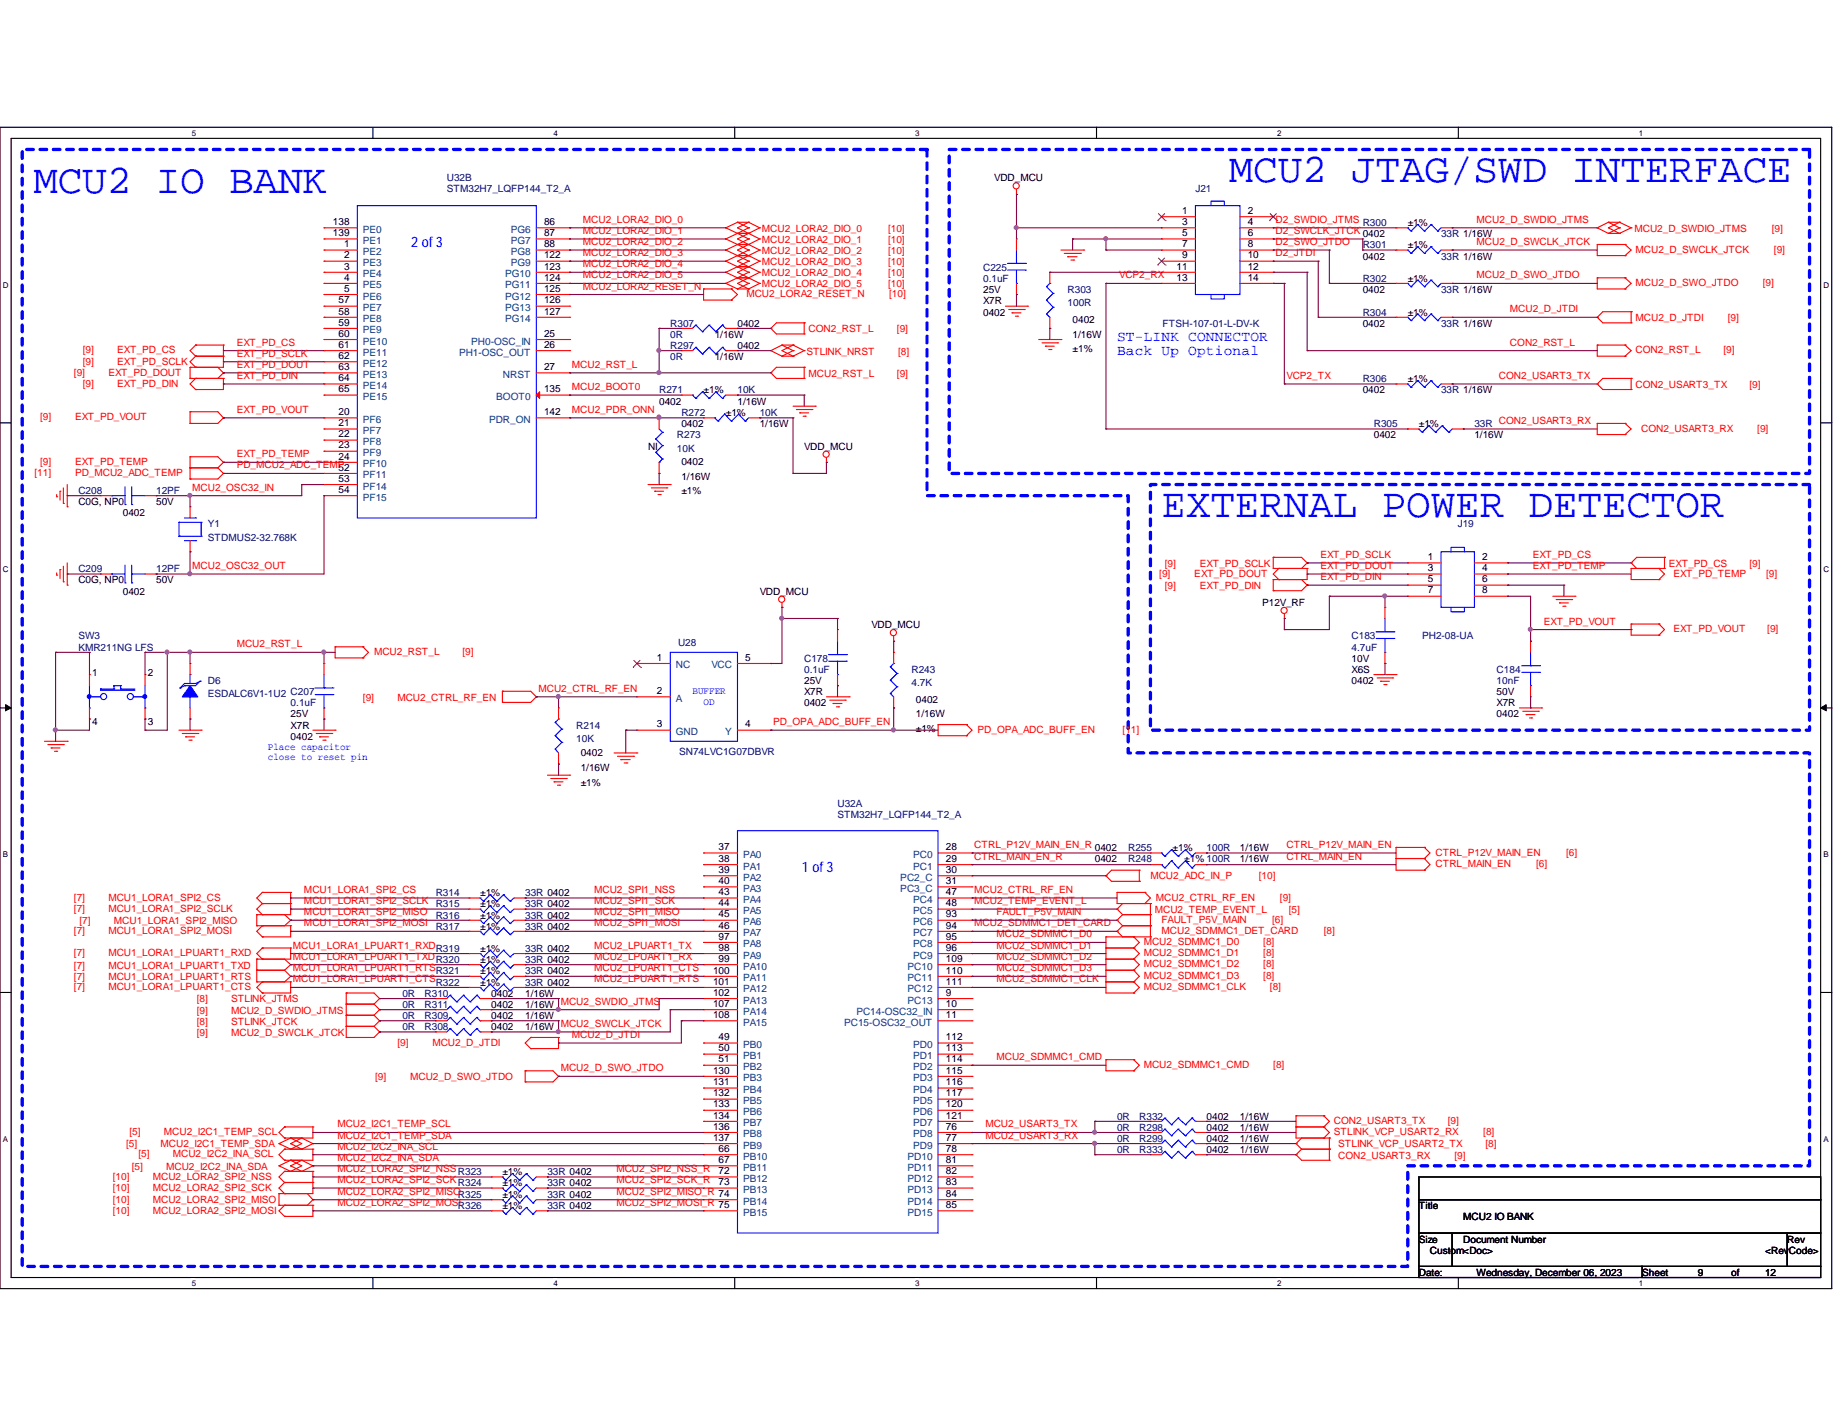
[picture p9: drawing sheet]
<svg xmlns="http://www.w3.org/2000/svg" width="279mm" height="216mm" viewBox="0 0 279 216" stroke-linecap="round" stroke-linejoin="round" font-family="sans-serif">
<defs><g id="words">
<g font-size="6.3" fill="#00f">
<text x="5.1" y="29.5">MCU2 IO BANK</text>
<text x="187.2" y="27.8">MCU2 JTAG/SWD INTERFACE</text>
<text x="177" y="78.8">EXTERNAL POWER DETECTOR</text>
</g>
<g font-size="2.2" fill="#00f">
<text x="62.7" y="37.7">2 of 3</text>
<text x="170.2" y="51.9">ST-LINK CONNECTOR</text>
<text x="170.2" y="54.1">Back Up Optional</text>
<text x="122.2" y="132.9">1 of 3</text>
</g>
<g font-size="1.5" fill="#000080">
<text x="68.1" y="27.6">U32B</text>
<text x="68.1" y="29.3">STM32H7_LQFP144_T2_A</text>
<text x="182.1" y="29.3">J21</text>
<text x="207.6" y="34.5">R300</text>
<text x="149.8" y="41.2">C225</text>
<text x="207.6" y="37.8">R301</text>
<text x="219.5" y="39.5">33R 1/16W</text>
<text x="219.5" y="36.2">33R 1/16W</text>
<text x="149.8" y="42.9">0.1uF</text>
<text x="162.6" y="44.6">R303</text>
<text x="162.6" y="46.7">100R</text>
<text x="207.6" y="42.9">R302</text>
<text x="219.5" y="44.6">33R 1/16W</text>
<text x="102.1" y="49.8">R307</text>
<text x="102.1" y="51.5">0R</text>
<text x="102.1" y="53.2">R297</text>
<text x="177.1" y="49.8">FTSH-107-01-L-DV-K</text>
<text x="207.6" y="48.1">R304</text>
<text x="219.5" y="49.8">33R 1/16W</text>
<text x="100.4" y="59.9">R271</text>
<text x="102.1" y="54.9">0R</text>
<text x="112.4" y="59.9">10K</text>
<text x="207.6" y="58.3">R306</text>
<text x="219.5" y="59.9">33R 1/16W</text>
<text x="103.8" y="63.3">R272</text>
<text x="115.7" y="63.3">10K</text>
<text x="209.3" y="65.1">R305</text>
<text x="224.6" y="65.1">33R</text>
<text x="103.1" y="66.8">R273</text>
<text x="103.1" y="68.8">10K</text>
<text x="11.9" y="75.3">C208</text>
<text x="23.8" y="75.3">12PF</text>
<text x="31.7" y="80.3">Y1</text>
<text x="31.7" y="82.5">STDMUS2-32.768K</text>
<text x="222.1" y="80.3">J19</text>
<text x="11.9" y="87.2">C209</text>
<text x="23.8" y="87.2">12PF</text>
<text x="11.9" y="97.4">SW3</text>
<text x="11.9" y="99.1">KMR211NG LFS</text>
<text x="103.3" y="98.4">U28</text>
<text x="122.5" y="100.8">C178</text>
<text x="205.9" y="97.4">C183</text>
<text x="205.9" y="99.1">4.7uF</text>
<text x="216.7" y="97.4">PH2-08-UA</text>
<text x="31.7" y="104.2">D6</text>
<text x="31.7" y="106.3">ESDALC6V1-1U2 C207</text>
<text x="44.3" y="107.6">0.1uF</text>
<text x="122.5" y="102.5">0.1uF</text>
<text x="138.9" y="102.5">R243</text>
<text x="138.9" y="104.6">4.7K</text>
<text x="228" y="102.5">C184</text>
<text x="228" y="104.2">10nF</text>
<text x="87.8" y="111">R214</text>
<text x="87.8" y="113">10K</text>
<text x="103.5" y="115.1">SN74LVC1G07DBVR</text>
<text x="127.6" y="122.9">U32A</text>
<text x="127.6" y="124.6">STM32H7_LQFP144_T2_A</text>
<text x="171.9" y="131.4">R248</text>
<text x="171.9" y="129.7">R255</text>
<text x="183.8" y="129.7">100R</text>
<text x="66.4" y="136.6">R314</text>
<text x="80" y="136.6">33R 0402</text>
<text x="66.4" y="138.3">R315</text>
<text x="66.4" y="141.6">R317</text>
<text x="66.4" y="140">R316</text>
<text x="80" y="138.3">33R 0402</text>
<text x="80" y="141.6">33R 0402</text>
<text x="80" y="140">33R 0402</text>
<text x="66.4" y="145">R319</text>
<text x="66.4" y="146.7">R320</text>
<text x="66.4" y="148.4">R321</text>
<text x="80" y="145">33R 0402</text>
<text x="80" y="146.7">33R 0402</text>
<text x="80" y="148.4">33R 0402</text>
<text x="61.3" y="151.9">0R</text>
<text x="61.3" y="153.6">0R</text>
<text x="61.3" y="155.3">0R</text>
<text x="64.7" y="151.9">R310</text>
<text x="64.7" y="153.6">R311</text>
<text x="64.7" y="155.3">R309</text>
<text x="66.4" y="150.2">R322</text>
<text x="80" y="150.2">33R 0402</text>
<text x="61.3" y="157">0R</text>
<text x="64.7" y="157">R308</text>
<text x="170.2" y="172.3">0R</text>
<text x="170.2" y="174">0R</text>
<text x="170.2" y="170.6">0R</text>
<text x="173.6" y="172.3">R298</text>
<text x="173.6" y="174">R299</text>
<text x="173.6" y="170.6">R332</text>
<text x="69.8" y="179.1">R323</text>
<text x="83.4" y="179.1">33R 0402</text>
<text x="170.2" y="175.7">0R</text>
<text x="173.6" y="175.7">R333</text>
<text x="69.8" y="182.5">R325</text>
<text x="69.8" y="180.8">R324</text>
<text x="69.8" y="184.2">R326</text>
<text x="83.4" y="182.5">33R 0402</text>
<text x="83.4" y="180.8">33R 0402</text>
<text x="83.4" y="184.2">33R 0402</text>
</g>
<g font-size="1.5">
<text x="151.5" y="27.6">VDD_MCU</text>
<text x="50.7" y="34.3">138</text>
<text x="50.7" y="36">139</text>
<text x="82.9" y="34.3">86</text>
<text x="82.9" y="36">87</text>
<text x="180.1" y="32.6">1</text>
<text x="180.1" y="34.3">3</text>
<text x="180.1" y="36">5</text>
<text x="190.1" y="32.6">2</text>
<text x="190.1" y="34.3">4</text>
<text x="190.1" y="36">6</text>
<text x="214.5" y="34.5">±1%</text>
<text x="52.4" y="37.7">1</text>
<text x="52.4" y="39.4">2</text>
<text x="52.4" y="41.1">3</text>
<text x="82.9" y="37.7">88</text>
<text x="82.9" y="39.4">122</text>
<text x="82.9" y="41.1">123</text>
<text x="179.2" y="41.1">11</text>
<text x="180.1" y="37.7">7</text>
<text x="180.1" y="39.4">9</text>
<text x="190.1" y="37.7">8</text>
<text x="190.1" y="39.4">10</text>
<text x="190.1" y="41.1">12</text>
<text x="207.6" y="39.5">0402</text>
<text x="207.6" y="36.2">0402</text>
<text x="214.5" y="37.8">±1%</text>
<text x="51.6" y="46.2">57</text>
<text x="51.6" y="47.9">58</text>
<text x="52.4" y="42.8">4</text>
<text x="52.4" y="44.4">5</text>
<text x="82.9" y="42.8">124</text>
<text x="82.9" y="44.4">125</text>
<text x="82.9" y="46.2">126</text>
<text x="82.9" y="47.9">127</text>
<text x="149.8" y="46.3">X7R</text>
<text x="149.8" y="44.6">25V</text>
<text x="179.2" y="42.8">13</text>
<text x="190.1" y="42.8">14</text>
<text x="207.6" y="44.6">0402</text>
<text x="214.5" y="42.9">±1%</text>
<text x="51.6" y="49.6">59</text>
<text x="51.6" y="51.3">60</text>
<text x="51.6" y="53">61</text>
<text x="82.9" y="51.3">25</text>
<text x="82.9" y="53">26</text>
<text x="108.9" y="51.5">1/16W</text>
<text x="112.4" y="49.8">0402</text>
<text x="112.4" y="53.2">0402</text>
<text x="149.8" y="48.1">0402</text>
<text x="163.4" y="49.3">0402</text>
<text x="163.4" y="51.5">1/16W</text>
<text x="163.4" y="53.7">±1%</text>
<text x="207.6" y="49.8">0402</text>
<text x="214.5" y="48.1">±1%</text>
<text x="51.6" y="54.7">62</text>
<text x="51.6" y="56.4">63</text>
<text x="51.6" y="58.1">64</text>
<text x="51.6" y="59.8">65</text>
<text x="82.9" y="56.4">27</text>
<text x="82.9" y="59.8">135</text>
<text x="107.2" y="59.9">±1%</text>
<text x="108.9" y="54.9">1/16W</text>
<text x="207.6" y="59.9">0402</text>
<text x="214.5" y="58.3">±1%</text>
<text x="51.6" y="63.2">20</text>
<text x="51.6" y="64.9">21</text>
<text x="82.9" y="63.2">142</text>
<text x="100.4" y="61.6">0402</text>
<text x="103.8" y="65.1">0402</text>
<text x="110.6" y="63.3">±1%</text>
<text x="112.4" y="61.6">1/16W</text>
<text x="115.7" y="65.1">1/16W</text>
<text x="216.2" y="65.1">±1%</text>
<text x="51.6" y="66.6">22</text>
<text x="51.6" y="68.3">23</text>
<text x="51.6" y="70">24</text>
<text x="51.6" y="71.7">52</text>
<text x="98.7" y="68.5">NI</text>
<text x="103.8" y="70.9">0402</text>
<text x="122.5" y="68.5">VDD_MCU</text>
<text x="209.3" y="66.8">0402</text>
<text x="224.6" y="66.8">1/16W</text>
<text x="11.9" y="77">C0G, NP0</text>
<text x="23.8" y="77">50V</text>
<text x="51.6" y="73.4">53</text>
<text x="51.6" y="75.1">54</text>
<text x="103.8" y="73.1">1/16W</text>
<text x="103.8" y="75.3">±1%</text>
<text x="18.7" y="78.7">0402</text>
<text x="11.9" y="88.9">C0G, NP0</text>
<text x="23.8" y="88.9">50V</text>
<text x="217.5" y="85.3">1</text>
<text x="217.5" y="87">3</text>
<text x="217.5" y="88.7">5</text>
<text x="225.8" y="85.3">2</text>
<text x="225.8" y="87">4</text>
<text x="225.8" y="88.7">6</text>
<text x="18.7" y="90.6">0402</text>
<text x="115.7" y="90.6">VDD_MCU</text>
<text x="132.8" y="95.7">VDD_MCU</text>
<text x="192.3" y="92.3">P12V_RF</text>
<text x="217.5" y="90.4">7</text>
<text x="225.8" y="90.4">8</text>
<text x="100.1" y="100.7">1</text>
<text x="113.5" y="100.7">5</text>
<text x="205.9" y="100.8">10V</text>
<text x="14.1" y="103">1</text>
<text x="22.5" y="103">2</text>
<text x="100.1" y="105.7">2</text>
<text x="122.5" y="105.9">X7R</text>
<text x="122.5" y="104.2">25V</text>
<text x="122.5" y="107.6">0402</text>
<text x="139.5" y="107.1">0402</text>
<text x="205.9" y="102.5">X6S</text>
<text x="205.9" y="104.2">0402</text>
<text x="228" y="107.6">X7R</text>
<text x="228" y="105.9">50V</text>
<text x="14.1" y="110.5">4</text>
<text x="22.5" y="110.5">3</text>
<text x="44.3" y="111">X7R</text>
<text x="44.3" y="109.3">25V</text>
<text x="44.3" y="112.7">0402</text>
<text x="100.1" y="110.8">3</text>
<text x="113.5" y="110.8">4</text>
<text x="139.5" y="109.3">1/16W</text>
<text x="139.5" y="111.5">±1%</text>
<text x="228" y="109.3">0402</text>
<text x="88.5" y="115.2">0402</text>
<text x="88.5" y="117.5">1/16W</text>
<text x="88.5" y="119.7">±1%</text>
<text x="109.5" y="129.5">37</text>
<text x="109.5" y="131.3">38</text>
<text x="144.1" y="129.5">28</text>
<text x="144.1" y="131.3">29</text>
<text x="166.8" y="131.4">0402</text>
<text x="166.8" y="129.7">0402</text>
<text x="178.6" y="129.7">±1%</text>
<text x="180.4" y="131.4">±1% 100R</text>
<text x="188.9" y="131.4">1/16W</text>
<text x="188.9" y="129.7">1/16W</text>
<text x="73.2" y="136.6">±1%</text>
<text x="109.5" y="133">39</text>
<text x="109.5" y="134.7">40</text>
<text x="109.5" y="136.4">43</text>
<text x="144.1" y="133">30</text>
<text x="144.1" y="134.7">31</text>
<text x="144.1" y="136.4">47</text>
<text x="73.2" y="138.3">±1%</text>
<text x="73.2" y="141.6">±1%</text>
<text x="73.2" y="140">±1%</text>
<text x="109.5" y="138.1">44</text>
<text x="109.5" y="139.8">45</text>
<text x="109.5" y="141.5">46</text>
<text x="109.5" y="143.2">97</text>
<text x="144.1" y="138.1">48</text>
<text x="144.1" y="139.8">93</text>
<text x="144.1" y="141.5">94</text>
<text x="144.1" y="143.2">95</text>
<text x="73.2" y="145">±1%</text>
<text x="73.2" y="146.7">±1%</text>
<text x="73.2" y="148.4">±1%</text>
<text x="108.6" y="148.3">100</text>
<text x="109.5" y="144.9">98</text>
<text x="109.5" y="146.6">99</text>
<text x="144.1" y="144.9">96</text>
<text x="144.1" y="146.6">109</text>
<text x="144.1" y="148.3">110</text>
<text x="73.2" y="150.2">±1%</text>
<text x="74.8" y="151.9">0402</text>
<text x="74.8" y="153.6">0402</text>
<text x="74.8" y="155.3">0402</text>
<text x="80" y="151.9">1/16W</text>
<text x="80" y="153.6">1/16W</text>
<text x="80" y="155.3">1/16W</text>
<text x="108.6" y="150">101</text>
<text x="108.6" y="151.7">102</text>
<text x="108.6" y="153.4">107</text>
<text x="108.6" y="155.1">108</text>
<text x="144.1" y="150">111</text>
<text x="144.1" y="151.7">9</text>
<text x="144.1" y="153.4">10</text>
<text x="144.1" y="155.1">11</text>
<text x="74.8" y="157">0402</text>
<text x="80" y="157">1/16W</text>
<text x="109.5" y="158.5">49</text>
<text x="109.5" y="160.2">50</text>
<text x="109.5" y="161.9">51</text>
<text x="144.1" y="158.5">112</text>
<text x="144.1" y="160.2">113</text>
<text x="144.1" y="161.9">114</text>
<text x="108.6" y="163.6">130</text>
<text x="108.6" y="165.4">131</text>
<text x="108.6" y="167">132</text>
<text x="144.1" y="163.6">115</text>
<text x="144.1" y="165.4">116</text>
<text x="144.1" y="167">117</text>
<text x="108.6" y="168.7">133</text>
<text x="108.6" y="170.4">134</text>
<text x="108.6" y="172.1">136</text>
<text x="108.6" y="173.8">137</text>
<text x="144.1" y="168.7">120</text>
<text x="144.1" y="170.4">121</text>
<text x="144.1" y="172.1">76</text>
<text x="144.1" y="173.8">77</text>
<text x="183.8" y="172.3">0402</text>
<text x="183.8" y="174">0402</text>
<text x="183.8" y="170.6">0402</text>
<text x="188.9" y="172.3">1/16W</text>
<text x="188.9" y="174">1/16W</text>
<text x="188.9" y="170.6">1/16W</text>
<text x="76.5" y="179.1">±1%</text>
<text x="109.5" y="175.5">66</text>
<text x="109.5" y="177.2">67</text>
<text x="109.5" y="178.9">72</text>
<text x="144.1" y="175.5">78</text>
<text x="144.1" y="177.2">81</text>
<text x="144.1" y="178.9">82</text>
<text x="183.8" y="175.7">0402</text>
<text x="188.9" y="175.7">1/16W</text>
<text x="76.5" y="182.5">±1%</text>
<text x="76.5" y="180.8">±1%</text>
<text x="76.5" y="184.2">±1%</text>
<text x="109.5" y="180.6">73</text>
<text x="144.1" y="180.6">83</text>
<text x="144.1" y="182.4">84</text>
<text x="144.1" y="184.1">85</text>
<text x="216.2" y="184.2">Title</text>
<text x="222.9" y="185.9">MCU2 IO BANK</text>
<text x="216.2" y="189.3">Size</text>
<text x="217.8" y="191">Custom&lt;Doc&gt;</text>
<text x="222.9" y="189.3">Document Number</text>
<text x="268.9" y="191">&lt;RevCode&gt;</text>
<text x="272.3" y="189.3">Rev</text>
<text x="216.2" y="194.4">Date:</text>
<text x="225" y="194.4">Wednesday, December 06, 2023</text>
<text x="250.2" y="194.4">Sheet</text>
<text x="258.7" y="194.4">9</text>
<text x="263.7" y="194.4">of</text>
<text x="268.9" y="194.4">12</text>
</g>
<g font-size="1.5" fill="#004080">
<text x="55.3" y="35.5">PE0</text>
<text x="77.8" y="35.5">PG6</text>
<text x="55.3" y="37.2">PE1</text>
<text x="55.3" y="38.9">PE2</text>
<text x="55.3" y="40.6">PE3</text>
<text x="77.8" y="37.2">PG7</text>
<text x="77.8" y="38.9">PG8</text>
<text x="77.8" y="40.6">PG9</text>
<text x="55.3" y="42.2">PE4</text>
<text x="55.3" y="43.9">PE5</text>
<text x="55.3" y="45.6">PE6</text>
<text x="55.3" y="47.4">PE7</text>
<text x="77" y="42.2">PG10</text>
<text x="77" y="43.9">PG11</text>
<text x="77" y="45.6">PG12</text>
<text x="77" y="47.4">PG13</text>
<text x="55.3" y="49.1">PE8</text>
<text x="55.3" y="50.8">PE9</text>
<text x="55.3" y="52.5">PE10</text>
<text x="71.8" y="52.5">PH0-OSC_IN</text>
<text x="77" y="49.1">PG14</text>
<text x="55.3" y="54.2">PE11</text>
<text x="55.3" y="55.9">PE12</text>
<text x="55.3" y="57.6">PE13</text>
<text x="55.3" y="59.3">PE14</text>
<text x="69.9" y="54.2">PH1-OSC_OUT</text>
<text x="76.6" y="57.6">NRST</text>
<text x="55.3" y="61">PE15</text>
<text x="55.3" y="64.4">PF6</text>
<text x="74.5" y="64.4">PDR_ON</text>
<text x="75.6" y="61">BOOT0</text>
<text x="55.3" y="66.1">PF7</text>
<text x="55.3" y="67.8">PF8</text>
<text x="55.3" y="69.5">PF9</text>
<text x="55.3" y="71.2">PF10</text>
<text x="55.3" y="72.9">PF11</text>
<text x="55.3" y="74.6">PF14</text>
<text x="55.3" y="76.3">PF15</text>
<text x="103" y="101.9">NC</text>
<text x="108.4" y="101.9">VCC</text>
<text x="103" y="106.9">A</text>
<text x="103" y="112">GND</text>
<text x="110.5" y="112">Y</text>
<text x="113.2" y="130.7">PA0</text>
<text x="139.1" y="130.7">PC0</text>
<text x="113.2" y="132.5">PA1</text>
<text x="113.2" y="134.2">PA2</text>
<text x="113.2" y="135.9">PA3</text>
<text x="113.2" y="137.6">PA4</text>
<text x="137.2" y="134.2">PC2_C</text>
<text x="137.2" y="135.9">PC3_C</text>
<text x="139.1" y="132.5">PC1</text>
<text x="139.1" y="137.6">PC4</text>
<text x="113.2" y="139.3">PA5</text>
<text x="113.2" y="141">PA6</text>
<text x="113.2" y="142.7">PA7</text>
<text x="139.1" y="139.3">PC5</text>
<text x="139.1" y="141">PC6</text>
<text x="139.1" y="142.7">PC7</text>
<text x="113.2" y="144.4">PA8</text>
<text x="113.2" y="146">PA9</text>
<text x="113.2" y="147.7">PA10</text>
<text x="113.2" y="149.5">PA11</text>
<text x="138.3" y="147.7">PC10</text>
<text x="138.3" y="149.5">PC11</text>
<text x="139.1" y="144.4">PC8</text>
<text x="139.1" y="146">PC9</text>
<text x="113.2" y="151.2">PA12</text>
<text x="113.2" y="152.9">PA13</text>
<text x="113.2" y="154.6">PA14</text>
<text x="130.5" y="154.6">PC14-OSC32_IN</text>
<text x="138.3" y="151.2">PC12</text>
<text x="138.3" y="152.9">PC13</text>
<text x="113.2" y="156.3">PA15</text>
<text x="113.2" y="159.7">PB0</text>
<text x="113.2" y="161.4">PB1</text>
<text x="128.6" y="156.3">PC15-OSC32_OUT</text>
<text x="139.1" y="159.7">PD0</text>
<text x="139.1" y="161.4">PD1</text>
<text x="113.2" y="163.1">PB2</text>
<text x="113.2" y="164.8">PB3</text>
<text x="113.2" y="166.5">PB4</text>
<text x="139.1" y="163.1">PD2</text>
<text x="139.1" y="164.8">PD3</text>
<text x="139.1" y="166.5">PD4</text>
<text x="113.2" y="168.2">PB5</text>
<text x="113.2" y="169.9">PB6</text>
<text x="113.2" y="171.6">PB7</text>
<text x="113.2" y="173.3">PB8</text>
<text x="139.1" y="168.2">PD5</text>
<text x="139.1" y="169.9">PD6</text>
<text x="139.1" y="171.6">PD7</text>
<text x="139.1" y="173.3">PD8</text>
<text x="113.2" y="175">PB9</text>
<text x="113.2" y="176.7">PB10</text>
<text x="113.2" y="178.4">PB11</text>
<text x="138.3" y="176.7">PD10</text>
<text x="138.3" y="178.4">PD11</text>
<text x="139.1" y="175">PD9</text>
<text x="113.2" y="180.1">PB12</text>
<text x="113.2" y="181.8">PB13</text>
<text x="113.2" y="183.6">PB14</text>
<text x="113.2" y="185.3">PB15</text>
<text x="138.3" y="180.1">PD12</text>
<text x="138.3" y="181.8">PD13</text>
<text x="138.3" y="183.6">PD14</text>
<text x="138.3" y="185.3">PD15</text>
</g>
<g font-size="1.5" fill="#f00">
<text x="88.8" y="34">MCU2_LORA2_DIO_0</text>
<text x="88.8" y="35.6">MCU2_LORA2_DIO_1</text>
<text x="116.1" y="35.3">MCU2_LORA2_DIO_0</text>
<text x="135.3" y="35.3">[10]</text>
<text x="194.3" y="34">D2_SWDIO_JTMS</text>
<text x="194.3" y="35.6">D2_SWCLK_JTCK</text>
<text x="225" y="34">MCU2_D_SWDIO_JTMS</text>
<text x="249" y="35.3">MCU2_D_SWDIO_JTMS</text>
<text x="269.9" y="35.3">[9]</text>
<text x="88.8" y="37.3">MCU2_LORA2_DIO_2</text>
<text x="88.8" y="39">MCU2_LORA2_DIO_3</text>
<text x="88.8" y="40.7">MCU2_LORA2_DIO_4</text>
<text x="116.1" y="37">MCU2_LORA2_DIO_1</text>
<text x="116.1" y="38.7">MCU2_LORA2_DIO_2</text>
<text x="116.1" y="40.4">MCU2_LORA2_DIO_3</text>
<text x="135.3" y="37">[10]</text>
<text x="135.3" y="38.7">[10]</text>
<text x="135.3" y="40.4">[10]</text>
<text x="194.3" y="37.3">D2_SWO_JTDO</text>
<text x="194.3" y="39">D2_JTDI</text>
<text x="225" y="37.3">MCU2_D_SWCLK_JTCK</text>
<text x="249.2" y="38.5">MCU2_D_SWCLK_JTCK</text>
<text x="270.3" y="38.5">[9]</text>
<text x="88.8" y="42.4">MCU2_LORA2_DIO_5</text>
<text x="88.8" y="44.1">MCU2_LORA2_RESET_N</text>
<text x="113.7" y="45.3">MCU2_LORA2_RESET_N</text>
<text x="116.1" y="42.1">MCU2_LORA2_DIO_4</text>
<text x="116.1" y="43.8">MCU2_LORA2_DIO_5</text>
<text x="135.3" y="42.1">[10]</text>
<text x="135.3" y="43.8">[10]</text>
<text x="135.5" y="45.3">[10]</text>
<text x="170.5" y="42.4">VCP2_RX</text>
<text x="225" y="42.4">MCU2_D_SWO_JTDO</text>
<text x="230" y="47.6">MCU2_D_JTDI</text>
<text x="249.2" y="43.6">MCU2_D_SWO_JTDO</text>
<text x="268.6" y="43.6">[9]</text>
<text x="12.6" y="53.8">[9]</text>
<text x="17.9" y="53.8">EXT_PD_CS</text>
<text x="36.1" y="52.7">EXT_PD_CS</text>
<text x="123.2" y="50.6">CON2_RST_L</text>
<text x="136.7" y="50.6">[9]</text>
<text x="230" y="52.7">CON2_RST_L</text>
<text x="249.2" y="48.9">MCU2_D_JTDI</text>
<text x="249.2" y="53.8">CON2_RST_L</text>
<text x="262.6" y="53.8">[9]</text>
<text x="263.2" y="48.9">[9]</text>
<text x="11.3" y="57.2">[9]</text>
<text x="12.6" y="55.5">[9]</text>
<text x="12.6" y="58.9">[9]</text>
<text x="16.5" y="57.2">EXT_PD_DOUT</text>
<text x="17.9" y="55.5">EXT_PD_SCLK</text>
<text x="17.9" y="58.9">EXT_PD_DIN</text>
<text x="36.1" y="54.4">EXT_PD_SCLK</text>
<text x="36.1" y="56">EXT_PD_DOUT</text>
<text x="36.1" y="57.7">EXT_PD_DIN</text>
<text x="87.1" y="56">MCU2_RST_L</text>
<text x="87.1" y="59.4">MCU2_BOOT0</text>
<text x="122.9" y="54">STLINK_NRST</text>
<text x="123.2" y="57.4">MCU2_RST_L</text>
<text x="136.7" y="57.4">[9]</text>
<text x="136.8" y="54">[8]</text>
<text x="196" y="57.7">VCP2_TX</text>
<text x="228.3" y="57.7">CON2_USART3_TX</text>
<text x="249.2" y="59.1">CON2_USART3_TX</text>
<text x="266.5" y="59.1">[9]</text>
<text x="6.1" y="64">[9]</text>
<text x="11.4" y="64">EXT_PD_VOUT</text>
<text x="36.1" y="62.9">EXT_PD_VOUT</text>
<text x="87.1" y="62.9">MCU2_PDR_ONN</text>
<text x="228.3" y="64.6">CON2_USART3_RX</text>
<text x="250" y="65.8">CON2_USART3_RX</text>
<text x="267.7" y="65.8">[9]</text>
<text x="6.1" y="70.9">[9]</text>
<text x="11.4" y="70.9">EXT_PD_TEMP</text>
<text x="36.1" y="69.7">EXT_PD_TEMP</text>
<text x="36.1" y="71.4">PD_MCU2_ADC_TEMP</text>
<text x="5.2" y="72.6">[11]</text>
<text x="11.4" y="72.6">PD_MCU2_ADC_TEMP</text>
<text x="29.3" y="74.8">MCU2_OSC32_IN</text>
<text x="29.3" y="86.7">MCU2_OSC32_OUT</text>
<text x="176.6" y="87.9">[9]</text>
<text x="177.5" y="86.4">[9]</text>
<text x="177.5" y="89.7">[9]</text>
<text x="181.9" y="87.9">EXT_PD_DOUT</text>
<text x="182.8" y="86.4">EXT_PD_SCLK</text>
<text x="182.8" y="89.7">EXT_PD_DIN</text>
<text x="201.2" y="85">EXT_PD_SCLK</text>
<text x="201.2" y="86.7">EXT_PD_DOUT</text>
<text x="201.2" y="88.4">EXT_PD_DIN</text>
<text x="233.5" y="85">EXT_PD_CS</text>
<text x="233.5" y="86.7">EXT_PD_TEMP</text>
<text x="254.3" y="86.4">EXT_PD_CS</text>
<text x="254.9" y="87.9">EXT_PD_TEMP</text>
<text x="266.5" y="86.4">[9]</text>
<text x="269.1" y="87.9">[9]</text>
<text x="235.2" y="95.2">EXT_PD_VOUT</text>
<text x="36.1" y="98.6">MCU2_RST_L</text>
<text x="57" y="99.8">MCU2_RST_L</text>
<text x="70.4" y="99.8">[9]</text>
<text x="254.9" y="96.4">EXT_PD_VOUT</text>
<text x="269.2" y="96.4">[9]</text>
<text x="55.3" y="106.8">[9]</text>
<text x="60.5" y="106.8">MCU2_CTRL_RF_EN</text>
<text x="82" y="105.4">MCU2_CTRL_RF_EN</text>
<text x="117.8" y="110.5">PD_OPA_ADC_BUFF_EN</text>
<text x="148.9" y="111.7">PD_OPA_ADC_BUFF_EN</text>
<text x="171" y="111.7">[11]</text>
<text x="148.4" y="129.2">CTRL_P12V_MAIN_EN_R</text>
<text x="148.4" y="131">CTRL_MAIN_EN_R</text>
<text x="196" y="129.2">CTRL_P12V_MAIN_EN</text>
<text x="196" y="131">CTRL_MAIN_EN</text>
<text x="218.7" y="130.4">CTRL_P12V_MAIN_EN</text>
<text x="238.6" y="130.4">[6]</text>
<text x="11.3" y="137.2">[7]</text>
<text x="16.5" y="137.2">MCU1_LORA1_SPI2_CS</text>
<text x="46.3" y="136.1">MCU1_LORA1_SPI2_CS</text>
<text x="46.3" y="137.8">MCU1_LORA1_SPI2_SCLK</text>
<text x="90.5" y="136.1">MCU2_SPI1_NSS</text>
<text x="90.5" y="137.8">MCU2_SPI1_SCK</text>
<text x="148.4" y="136.1">MCU2_CTRL_RF_EN</text>
<text x="148.4" y="137.8">MCU2_TEMP_EVENT_L</text>
<text x="175.3" y="133.9">MCU2_ADC_IN_P</text>
<text x="176.1" y="137.2">MCU2_CTRL_RF_EN</text>
<text x="191.8" y="133.9">[10]</text>
<text x="195" y="137.2">[9]</text>
<text x="218.7" y="132.1">CTRL_MAIN_EN</text>
<text x="234" y="132.1">[6]</text>
<text x="11.3" y="138.9">[7]</text>
<text x="11.3" y="142.3">[7]</text>
<text x="12.1" y="140.8">[7]</text>
<text x="16.5" y="138.9">MCU1_LORA1_SPI2_SCLK</text>
<text x="16.5" y="142.3">MCU1_LORA1_SPI2_MOSI</text>
<text x="17.4" y="140.8">MCU1_LORA1_SPI2_MISO</text>
<text x="46.3" y="139.4">MCU1_LORA1_SPI2_MISO</text>
<text x="46.3" y="141.1">MCU1_LORA1_SPI2_MOSI</text>
<text x="90.5" y="139.4">MCU2_SPI1_MISO</text>
<text x="90.5" y="141.1">MCU2_SPI1_MOSI</text>
<text x="148.4" y="141.1">MCU2_SDMMC1_DET_CARD</text>
<text x="151.8" y="142.8">MCU2_SDMMC1_D0</text>
<text x="151.8" y="139.4">FAULT_P5V_MAIN</text>
<text x="175.9" y="139.1">MCU2_TEMP_EVENT_L</text>
<text x="177" y="142.3">MCU2_SDMMC1_DET_CARD</text>
<text x="177" y="140.6">FAULT_P5V_MAIN</text>
<text x="193.8" y="140.6">[6]</text>
<text x="196.3" y="139.1">[5]</text>
<text x="201.7" y="142.3">[8]</text>
<text x="11.3" y="145.7">[7]</text>
<text x="11.3" y="147.6">[7]</text>
<text x="11.3" y="149.3">[7]</text>
<text x="16.5" y="145.7">MCU1_LORA1_LPUART1_RXD</text>
<text x="16.5" y="147.6">MCU1_LORA1_LPUART1_TXD</text>
<text x="16.5" y="149.3">MCU1_LORA1_LPUART1_RTS</text>
<text x="44.6" y="144.5">MCU1_LORA1_LPUART1_RXD</text>
<text x="44.6" y="146.2">MCU1_LORA1_LPUART1_TXD</text>
<text x="44.6" y="148">MCU1_LORA1_LPUART1_RTS</text>
<text x="44.6" y="149.7">MCU1_LORA1_LPUART1_CTS</text>
<text x="90.5" y="144.5">MCU2_LPUART1_TX</text>
<text x="90.5" y="146.2">MCU2_LPUART1_RX</text>
<text x="90.5" y="148">MCU2_LPUART1_CTS</text>
<text x="90.5" y="149.7">MCU2_LPUART1_RTS</text>
<text x="151.8" y="144.5">MCU2_SDMMC1_D1</text>
<text x="151.8" y="146.2">MCU2_SDMMC1_D2</text>
<text x="151.8" y="148">MCU2_SDMMC1_D3</text>
<text x="151.8" y="149.7">MCU2_SDMMC1_CLK</text>
<text x="174.2" y="144">MCU2_SDMMC1_D0</text>
<text x="174.2" y="145.7">MCU2_SDMMC1_D1</text>
<text x="174.2" y="147.4">MCU2_SDMMC1_D2</text>
<text x="174.2" y="149.1">MCU2_SDMMC1_D3</text>
<text x="192.4" y="144">[8]</text>
<text x="192.4" y="145.7">[8]</text>
<text x="192.4" y="147.4">[8]</text>
<text x="192.4" y="149.1">[8]</text>
<text x="11.3" y="150.9">[7]</text>
<text x="16.5" y="150.9">MCU1_LORA1_LPUART1_CTS</text>
<text x="30" y="152.7">[8]</text>
<text x="30" y="154.4">[9]</text>
<text x="35.2" y="152.7">STLINK_JTMS</text>
<text x="35.2" y="154.4">MCU2_D_SWDIO_JTMS</text>
<text x="85.4" y="153.1">MCU2_SWDIO_JTMS</text>
<text x="174.2" y="150.9">MCU2_SDMMC1_CLK</text>
<text x="193.5" y="150.9">[8]</text>
<text x="30" y="156.1">[8]</text>
<text x="30" y="157.8">[9]</text>
<text x="35.2" y="156.1">STLINK_JTCK</text>
<text x="35.2" y="157.8">MCU2_D_SWCLK_JTCK</text>
<text x="60.5" y="159.3">[9]</text>
<text x="65.9" y="159.3">MCU2_D_JTDI</text>
<text x="85.4" y="156.5">MCU2_SWCLK_JTCK</text>
<text x="87.1" y="158.2">MCU2_D_JTDI</text>
<text x="151.8" y="161.5">MCU2_SDMMC1_CMD</text>
<text x="57.1" y="164.6">[9]</text>
<text x="62.5" y="164.6">MCU2_D_SWO_JTDO</text>
<text x="85.4" y="163.2">MCU2_D_SWO_JTDO</text>
<text x="174.2" y="162.7">MCU2_SDMMC1_CMD</text>
<text x="194" y="162.7">[8]</text>
<text x="19.7" y="173">[5]</text>
<text x="25" y="173">MCU2_I2C1_TEMP_SCL</text>
<text x="51.4" y="171.8">MCU2_I2C1_TEMP_SCL</text>
<text x="51.4" y="173.5">MCU2_I2C1_TEMP_SDA</text>
<text x="150.1" y="171.8">MCU2_USART3_TX</text>
<text x="150.1" y="173.5">MCU2_USART3_RX</text>
<text x="203.2" y="173">STLINK_VCP_USART2_RX</text>
<text x="203.2" y="171.3">CON2_USART3_TX</text>
<text x="220.6" y="171.3">[9]</text>
<text x="226" y="173">[8]</text>
<text x="17.2" y="179.7">[10]</text>
<text x="19.2" y="174.8">[5]</text>
<text x="20.1" y="178.2">[5]</text>
<text x="21.1" y="176.4">[5]</text>
<text x="23.3" y="179.7">MCU2_LORA2_SPI2_NSS</text>
<text x="24.5" y="174.8">MCU2_I2C1_TEMP_SDA</text>
<text x="25.3" y="178.2">MCU2_I2C2_INA_SDA</text>
<text x="26.3" y="176.4">MCU2_I2C2_INA_SCL</text>
<text x="51.4" y="175.2">MCU2_I2C2_INA_SCL</text>
<text x="51.4" y="176.9">MCU2_I2C2_INA_SDA</text>
<text x="51.4" y="178.6">MCU2_LORA2_SPI2_NSS</text>
<text x="93.9" y="178.6">MCU2_SPI2_NSS_R</text>
<text x="203.9" y="174.8">STLINK_VCP_USART2_TX</text>
<text x="203.9" y="176.5">CON2_USART3_RX</text>
<text x="221.6" y="176.5">[9]</text>
<text x="226.3" y="174.8">[8]</text>
<text x="17.2" y="181.4">[10]</text>
<text x="17.2" y="184.9">[10]</text>
<text x="17.2" y="183.3">[10]</text>
<text x="23.3" y="181.4">MCU2_LORA2_SPI2_SCK</text>
<text x="23.3" y="184.9">MCU2_LORA2_SPI2_MOSI</text>
<text x="23.3" y="183.3">MCU2_LORA2_SPI2_MISO</text>
<text x="51.4" y="180.3">MCU2_LORA2_SPI2_SCK</text>
<text x="51.4" y="182">MCU2_LORA2_SPI2_MISO</text>
<text x="51.4" y="183.7">MCU2_LORA2_SPI2_MOSI</text>
<text x="93.9" y="180.3">MCU2_SPI2_SCK_R</text>
<text x="93.9" y="182">MCU2_SPI2_MISO_R 74</text>
<text x="93.9" y="183.7">MCU2_SPI2_MOSI_R 75</text>
</g>
<g font-size="1.5" fill="#00f">
<text x="105.5" y="105.7">BUFFER</text>
<text x="107.2" y="107.4">OD</text>
<text x="40.8" y="114.2">Place capacitor</text>
<text x="40.8" y="115.7">close to reset pin</text>
</g>
<g font-size="1.2">
<text x="29.2" y="20.7">5</text>
<text x="84.3" y="20.7">4</text>
<text x="139.4" y="20.7">3</text>
<text x="194.6" y="20.7">2</text>
<text x="249.7" y="20.7">1</text>
<text x=".4" y="43.9">D</text>
<text x="277.8" y="43.9">D</text>
<text x=".4" y="87.2">C</text>
<text x="277.8" y="87.2">C</text>
<text x=".4" y="130.6">B</text>
<text x="277.8" y="130.6">B</text>
<text x=".4" y="174">A</text>
<text x="277.8" y="174">A</text>
<text x="29.2" y="195.9">5</text>
<text x="84.3" y="195.9">4</text>
<text x="139.4" y="195.9">3</text>
<text x="194.6" y="195.9">2</text>
<text x="249.7" y="195.9">1</text>
</g>
</g></defs>
<path d="M0 19.4h279.1v176.9h-279.1zM1.7 21.1h275.7v173.5h-275.7z" fill="none" stroke="#000" stroke-width=".17"/>
<g fill="#fff">
<path d="M29.2 19.6h.5v1.2h-.5z"/>
<path d="M29.2 194.8h.5v1.3h-.5z"/>
</g>
<path d="M56.8 19.4v1.7M56.8 194.6v1.7" fill="none" stroke="#000" stroke-width=".17"/>
<g fill="#fff">
<path d="M84.3 19.6h.5v1.2h-.5z"/>
<path d="M84.3 194.8h.5v1.3h-.5z"/>
</g>
<path d="M111.9 19.4v1.7M111.9 194.6v1.7" fill="none" stroke="#000" stroke-width=".17"/>
<g fill="#fff">
<path d="M139.4 19.6h.6v1.2h-.6z"/>
<path d="M139.4 194.8h.6v1.3h-.6z"/>
</g>
<path d="M167 19.4v1.7M167 194.6v1.7" fill="none" stroke="#000" stroke-width=".17"/>
<g fill="#fff">
<path d="M194.6 19.6h.5v1.2h-.5z"/>
<path d="M194.6 194.8h.5v1.3h-.5z"/>
</g>
<path d="M222.2 19.4v1.7M222.2 194.6v1.7" fill="none" stroke="#000" stroke-width=".17"/>
<g fill="#fff">
<path d="M249.7 19.6h.5v1.2h-.5z"/>
<path d="M249.7 194.8h.5v1.3h-.5z"/>
<path d="M.4 42.8h.7v1.2h-.7z"/>
<path d="M277.8 42.8h.7v1.2h-.7z"/>
<path d="M.4 86.1h.7v1.3h-.7z"/>
<path d="M277.8 86.1h.7v1.3h-.7z"/>
</g>
<path d="M0 64.4h1.7M277.4 64.4h1.7" fill="none" stroke="#000" stroke-width=".17"/>
<g fill="#fff">
<path d="M.4 129.5h.7v1.3h-.7z"/>
<path d="M277.8 129.5h.7v1.3h-.7z"/>
</g>
<path d="M0 107.9h1.7M277.4 107.9h1.7" fill="none" stroke="#000" stroke-width=".17"/>
<path d="M.8 107.4l.9 .5-.9 .4zM277.4 107.9l.8-.5v.9z" fill="#000" stroke="#000" stroke-width=".15"/>
<g fill="#fff">
<path d="M.4 172.9h.7v1.3h-.7z"/>
<path d="M277.8 172.9h.7v1.3h-.7z"/>
</g>
<path d="M0 151.2h1.7M277.4 151.2h1.7M216.2 179.3h61.2v3.5h-61.2zM216.2 182.8h61.2v5.1h-61.2zM216.2 187.9h5v5.1h-5zM216.2 193h34v1.6h-34zM221.2 187.9h51.1v5.1h-51.1zM250.2 193h27.2v1.6h-27.2zM272.3 187.9h5.1v5.1h-5.1z" fill="none" stroke="#000" stroke-width=".17"/>
<path d="M3.4 22.8h137.8v52.7h30.7v39.2h103.8v62.9h-61.2v15.4h-211.1zM144.6 22.8h131.1v49.3h-131.1zM175.3 73.8h100.4v37.5h-100.4z" fill="none" stroke="#00f" stroke-width=".51" stroke-dasharray="1 1"/>
<g fill="none" stroke="#f00" stroke-width=".17">
<path d="M49.4 34.7h.1M49.4 36.4h.1M49.4 38.1h.1M49.4 39.8h.1M49.4 38.1h5M49.4 34.7h5M49.4 36.4h5M49.4 39.8h5M81.7 38.1h5.1M81.7 34.7h5.1M81.7 36.4h5.1M81.7 39.8h5.1"/>
<path d="M86.8 34.7h.1M86.8 36.4h.1M86.8 38.1h.1M86.8 39.8h.1M110.6 34.7h.1M110.6 36.4h.1M110.6 38.1h.1M110.6 39.8h.1M110.6 34.7l1.8 .9M110.6 36.4l1.8 .9M110.6 38.1l1.8 .8M110.6 39.8l1.8 .8"/>
<path d="M112.4 35.6h.1M112.4 33.9h.1M112.4 37.3h.1M112.4 38.9h.1M112.4 35.6h1.6M112.4 33.9h1.6M112.4 37.3h1.6M112.4 38.9h1.6M112.4 33.9l-1.8 .8M112.4 33.9l1.6 .8M112.4 35.6l-1.8 .8M112.4 35.6l1.6 .8"/>
<path d="M112.4 37.3l-1.8 .8M112.4 37.3l1.6 .8M112.4 38.9l-1.8 .9M112.4 38.9l1.6 .9M114 33.9h.1M114 35.6h.1M114 34.7h.1M114 37.3h.1M114 36.4h.1M114 38.9h.1M114 38.1h.1M114 39.8h.1"/>
<path d="M114 33.9l1.7 .8M114 33.9l-1.6 .8 3.3 1.7M114 34.7l-1.6 .9M114 36.4l-1.6 .9M114 38.1l-1.6 .8M114 39.8l-1.6 .8M115.7 34.7h.1M115.7 36.4h.1M115.7 38.1h.1M115.7 39.8h.1M115.7 34.7l-3.3 1.7 3.3 1.7M115.7 36.4l-3.3 1.7 3.3 1.7"/>
<path d="M115.7 38.1l-3.3 1.7 3.3 1.7M115.7 39.8l-3.3 1.7 3.3 1.7M154.9 29.6h.1M154.9 36.4h.1M154.9 28.9v.7M154.9 36.4v1.7M161.6 38.1h3.5M162.1 38.6h2.5M162.6 39.1h.1M162.6 39.1h1.5M163.2 39.6h.4M163.6 39.6h.1"/>
<path d="M164.6 38.6h.1M165.1 38.1h.1M177 33h.1M177 34.7h.1M177 36.4h.1M177 38.1h.1M177 39.8h.1M177 38.1h5.1M177 33h5.1M177 34.7h5.1M177 36.4h5.1M177 39.8h5.1"/>
<path d="M188.9 38.1h5.1M188.9 33h5.1M188.9 34.7h5.1M188.9 36.4h5.1M188.9 39.8h5.1M194 33h.1M194 34.7h.1M194 36.4h.1M194 38.1h.1M194 39.8h.1M212.7 38.1h.1M212.7 34.7h.1"/>
<path d="M212.7 38.1h1.8M212.7 34.7h1.8M219.5 38.1h1.7M219.5 34.7h1.7M221.2 38.1h.1M221.2 34.7h.1M243.3 34.7h.1M243.3 37.3h.1M243.3 34.7l1.7 .9M243.3 37.3h4.3M243.3 37.3v1.6h4.3M245 35.6h.1"/>
<path d="M245 33.9h.1M245 35.6h1.7M245 33.9h1.7M245 33.9l-1.7 .8M245 33.9l1.7 .8M246.7 33.9h.1M246.7 35.6h.1M246.7 34.7h.1M246.7 33.9l1.8 .8M246.7 33.9l-1.7 .8 1.7 .9M246.7 34.7l-1.7 .9M247.6 38.9h.1"/>
<path d="M247.6 37.3h.1M247.6 37.3l.9 .8-.9 .8M248.5 34.7h.1M248.5 34.7l-1.8 .9M29 57.7h.1M29 56h.1M29 57.7h5M29 56v1.7M29.8 56h.1M29.8 54.3h.1M29.8 59.4h.1M29.8 57.7h.1"/>
<path d="M29.8 52.6h.1M29.8 52.6h4.2M29.8 54.3h4.2M29.8 54.3l-.8 .8 .8 .9M29.8 57.7l-.8 .8 .8 .9M29.8 52.6l-.8 .8 .8 .9M33.2 56l.8 .8M34 54.3h.1M34 56.8h.1M34 57.7h.1M34 52.6h.1M34 52.6v3.4h-5"/>
<path d="M34 57.7v1.7h-4.2M34 56.8l-.8 .9M49.4 41.5h.1M49.4 43.2h.1M49.4 44.9h.1M49.4 46.7h.1M49.4 48.3h.1M49.4 50h.1M49.4 51.7h.1M49.4 53.4h.1M49.4 55.1h.1M49.4 56.8h.1"/>
<path d="M49.4 58.5h.1M49.4 46.7h5M49.4 51.7h5M49.4 41.5h5M49.4 43.2h5M49.4 44.9h5M49.4 48.3h5M49.4 50h5M49.4 53.4h5M49.4 55.1h5M49.4 56.8h5M49.4 58.5h5"/>
<path d="M81.7 46.7h5.1M81.7 51.7h5.1M81.7 41.5h5.1M81.7 43.2h5.1M81.7 44.9h5.1M81.7 48.3h5.1M81.7 53.4h5.1M81.7 56.8h5.1M86.8 41.5h.1M86.8 43.2h.1M86.8 44.9h.1M86.8 46.7h.1"/>
<path d="M86.8 48.3h.1M86.8 51.7h.1M86.8 53.4h.1M86.8 56.8h.1M103.8 50h.1M103.8 53.4h.1M103.8 50h1.7M103.8 53.4h1.7M107.2 44h.1M107.2 44h4.2M107.2 44v1.7h4.2M110.6 41.5h.1"/>
<path d="M110.6 43.2h.1M110.6 41.5l1.8 .8M110.6 43.2l1.8 .8M110.6 50h1.8M110.6 53.4h1.8M111.4 45.7h.1M111.4 44h.1M111.4 44l1 .9-1 .8M112.4 40.6h.1M112.4 42.3h.1M112.4 44h.1M112.4 50h.1"/>
<path d="M112.4 53.4h.1M112.4 42.3h1.6M112.4 44h1.6M112.4 40.6h1.6M112.4 40.6l-1.8 .9M112.4 40.6l1.6 .9M112.4 42.3l-1.8 .9M112.4 42.3l1.6 .9M114 40.6h.1M114 42.3h.1M114 41.5h.1M114 44h.1"/>
<path d="M114 43.2h.1M114 41.5l-1.6 .8M114 43.2l-1.6 .8M115.7 41.5h.1M115.7 43.2h.1M115.7 41.5l-3.3 1.7 1.6 .8M115.7 43.2l-1.7 .8M117.4 50h.1M117.4 53.4h.1M117.4 56.8h.1M117.4 50l.9 .9h4.2M117.4 53.4l1.7 .9"/>
<path d="M117.4 56.8l.9 .9h4.2M119.1 54.3h.1M119.1 52.6h.1M119.1 52.6h1.7M119.1 54.3h1.7M119.1 52.6l-1.7 .8M119.1 52.6l1.7 .8M120.8 52.6h.1M120.8 54.3h.1M120.8 53.4h.1M120.8 52.6l1.7 .8M120.8 52.6l-1.7 .8 1.7 .9"/>
<path d="M120.8 53.4l-1.7 .9M122.5 49.2h.1M122.5 50.9h.1M122.5 53.4h.1M122.5 56h.1M122.5 57.7h.1M122.5 49.2h-4.2l-.9 .8M122.5 49.2v1.7M122.5 56v1.7M122.5 53.4l-1.7 .9M122.5 56h-4.2l-.9 .8M153.2 46.7h3.3"/>
<path d="M153.7 47.2h2.3M154.2 47.7h.1M154.2 47.7h1.3M154.7 48.2h.3M154.9 44.9h.1M154.9 43.2v1.7M155 48.2h.1M156 47.2h.1M156.5 46.7h.1M158.2 51.7h3.4M158.7 52.2h2.4M159.3 52.7h.1"/>
<path d="M159.3 52.7h1.3M159.8 53.3h.3M159.9 50h.1M159.9 41.5h.1M159.9 41.5v1.7M159.9 48.3v1.7M160.1 53.3h.1M161.1 52.2h.1M161.6 51.7h.1M177 41.5h.1M177 43.2h.1M177 41.5h5.1"/>
<path d="M177 43.2h5.1M188.9 41.5h5.1M188.9 43.2h5.1M194 41.5h.1M194 43.2h.1M212.7 58.5h.1M212.7 43.2h.1M212.7 48.3h.1M212.7 43.2h1.8M212.7 48.3h1.8M212.7 58.5h1.8M219.5 43.2h1.7"/>
<path d="M219.5 48.3h1.7M219.5 58.5h1.7M221.2 58.5h.1M221.2 43.2h.1M221.2 48.3h.1M243.3 42.3h.1M243.3 48.3h.1M243.3 52.6h.1M243.3 58.5h.1M243.3 42.3v1.7h4.3M243.3 52.6v1.7h4.3M243.3 42.3h4.3"/>
<path d="M243.3 48.3l.9 .9h4.3M243.3 52.6h4.3M243.3 58.5l.9 .9h4.3M247.6 44h.1M247.6 42.3h.1M247.6 54.3h.1M247.6 52.6h.1M247.6 42.3l.9 .9-.9 .8M247.6 52.6l.9 .8-.9 .9M248.5 47.5h.1M248.5 49.2h.1M248.5 57.7h.1"/>
<path d="M248.5 59.4h.1M248.5 47.5h-4.3l-.9 .8M248.5 47.5v1.7M248.5 57.7v1.7M248.5 57.7h-4.3l-.9 .8M8.6 75.7h.1M8.6 75.4v.3M9.1 74.8h.1M9.1 74.8v1.4M9.7 76.7h.1M9.7 74.3v2.4M10.2 77.2h.1"/>
<path d="M10.2 73.8v3.4M15.3 75.5h.1M15.3 75.5h1.7M22.1 75.5h1.7M23.8 75.5h.1M29 71.3h.1M29 69.6h.1M29 64.5h.1M29 62.7h.1M29 73h.1M29 77.2h.1M29 62.7v1.8"/>
<path d="M29 69.6v3.4M29 77.2v1.7M29 69.6h4.2l.8 .8M29 71.3h4.2M29 62.7h4.2l.8 1M33.2 71.3l.8 .8M34 70.4h.1M34 63.7h.1M34 72.1h.1M34 63.7l-.8 .8h-4.2M34 70.4l-.8 .9M34 72.1l-.8 .9h-4.2"/>
<path d="M49.4 60.2h.1M49.4 63.7h.1M49.4 65.4h.1M49.4 67.1h.1M49.4 68.7h.1M49.4 70.4h.1M49.4 72.1h.1M49.4 73.8h.1M49.4 75.5h.1M49.4 73.8h5M49.4 75.5h5M49.4 60.2h5"/>
<path d="M49.4 63.7h5M49.4 65.4h5M49.4 67.1h5M49.4 68.7h5M49.4 70.4h5M49.4 72.1h5M81.7 60.2h5.1M81.7 63.7h5.1M86.8 60.2h.1M86.8 63.7h.1M98.7 73.8h3.4M99.2 74.3h2.4"/>
<path d="M99.7 74.8h.1M99.7 74.8h1.4M100.2 75.4h.4M100.4 63.7h.1M100.4 72.1h.1M100.4 63.7v1.7M100.4 70.4v1.7M100.6 75.4h.1M101.6 74.3h.1M102.1 73.8h.1M103.8 60.2h.1M103.8 60.2h1.7"/>
<path d="M107.2 63.7h.1M107.2 63.7h1.7M110.6 60.2h1.8M112.4 60.2h.1M114 63.7h1.7M115.7 63.7h.1M120.8 61.9h3.4M121.3 62.4h2.4M121.8 62.9h.1M121.8 62.9h1.4M122.3 63.4h.4M122.7 63.4h.1"/>
<path d="M123.7 62.4h.1M124.2 61.9h.1M125.9 70.4h.1M125.9 69.8v.6M214.5 65.4h.1M214.5 65.4h1.7M221.2 65.4h1.7M222.9 65.4h.1M243.3 64.5h.1M243.3 64.5v1.7h4.3M243.3 64.5h4.3M247.6 66.2h.1"/>
<path d="M247.6 64.5h.1M247.6 64.5l.9 .9-.9 .8M8.6 87.6h.1M8.6 87.3v.3M9.1 86.8h.1M9.1 86.8v1.3M9.7 88.6h.1M9.7 86.3v2.3M10.2 89.2h.1M10.2 85.8v3.4M15.3 87.5h.1M15.3 87.5h1.7"/>
<path d="M22.1 87.5h1.7M23.8 87.5h.1M29 84.1h.1M29 82.4v1.7M51.1 98.6h.1M51.1 98.6h4.2M51.1 98.6v1.6h4.2M55.3 98.6h.1M55.3 98.6l.8 .8-.8 .8M119.1 92.5h.1M119.1 91.9v.6M127.6 95.9h.1"/>
<path d="M127.6 95.9v1.8M136.1 97.7h.1M136.1 99.4h.1M136.1 96.9v.8M136.1 99.4v1.7M194 84.9h.1M194 86.6h.1M194 88.3h.1M194 90h.1M194 84.9h4.3l.8 .9M194 86.6h5.1M194 84.9v1.7"/>
<path d="M194 88.3v1.7M194.8 88.3h.1M194.8 86.6h.1M194.8 86.6l-.8 .9 .8 .8M195.7 94.2h.1M195.7 93.6v.6M198.3 88.3l.8 .9M199.1 85.8h.1M199.1 86.6h.1M199.1 89.2h.1M199.1 85.8l-.8 .8M199.1 86.6v1.7h-5.1"/>
<path d="M199.1 89.2l-.8 .8h-4.3M211 92.5h.1M211 92.5v1.7M211 99.4v1.7M214.5 85.8h.1M214.5 87.5h.1M214.5 89.2h.1M214.5 90.8h.1M214.5 90.8h5M214.5 85.8h5M214.5 87.5h5M214.5 89.2h5"/>
<path d="M224.6 90.8h5.1M224.6 85.8h5.1M224.6 87.5h5.1M224.6 89.2h5.1M229.7 85.8h.1M229.7 87.5h.1M229.7 89.2h.1M229.7 90.8h.1M233.2 97.7h.1M233.2 97.7v1.7M236.6 90.8h3.3M237.1 91.4h2.3"/>
<path d="M237.6 91.9h.1M237.6 91.9h1.3M238.1 92.4h.3M238.4 92.4h.1M239.4 91.4h.1M239.9 90.8h.1M248.5 85.8h.1M248.5 86.6h.1M248.5 95.1h.1M248.5 86.6v1.7h4.2M248.5 95.1v1.7h4.2M248.5 86.6h5.1"/>
<path d="M248.5 85.8l.8 .8M248.5 95.1h4.2M252.7 88.3h.1M252.7 86.6h.1M252.7 96.8h.1M252.7 95.1h.1M252.7 86.6l.9 .9-.9 .8M252.7 95.1l.9 .8-.9 .9M253.6 84.9h.1M253.6 86.6h.1M253.6 84.9h-4.3l-.8 .9M253.6 84.9v1.7"/>
<path d="M6.8 112.9h3.4M7.3 113.5h2.4M7.8 114h.1M7.8 114h1.3M8.3 114.5h.3M8.6 114.5h.1M9.7 113.5h.1M10.2 112.9h.1M13.6 102.8h.1M13.6 109.6h.1M13.6 102.8v1.7M13.6 107.9v1.7"/>
<path d="M22.1 102.8h.1M22.1 109.6h.1M22.1 102.8v1.7M22.1 107.9v1.7M27.3 111.3h3.3M27.8 111.8h2.3M28.3 112.3h.1M28.3 112.3h1.3M28.8 112.8h.3M29 109.6h.1M29 101.1h.1M29 101.1v1.7"/>
<path d="M29 107.9v1.7M29.1 112.8h.1M30.1 111.8h.1M30.6 111.3h.1M47.7 111.3h3.4M48.2 111.8h2.3M48.7 112.3h.1M48.7 112.3h1.3M49.2 112.8h.3M49.4 101.1h.1M49.4 109.6h.1M49.4 101.1v1.7"/>
<path d="M49.4 107.9v1.7M49.5 112.8h.1M50.5 111.8h.1M51.1 111.3h.1M55.3 100.2h.1M76.5 105.3h.1M76.5 107h.1M76.5 105.3h4.4l.8 .9M76.5 105.3v1.7M81.7 106.2h.1M81.7 106.2l-.8 .8h-4.4M83.4 118.1h3.4"/>
<path d="M83.9 118.6h2.4M84.4 119.1h.1M84.4 119.1h1.4M84.9 119.6h.4M85.1 116.4h.1M85.1 107.9h.1M85.1 107.9v1.7M85.1 114.7v1.7M85.3 119.6h.1M86.3 118.6h.1M86.8 118.1h.1M93.6 114.7h3.4"/>
<path d="M94.1 115.2h2.4M94.6 115.7h.1M94.6 115.7h1.4M95.1 116.2h.4M95.5 116.2h.1M96.5 115.2h.1M97 114.7h.1M97 101.1h.1M97 106.2h.1M97 111.3h.1M97 106.2h5.1M97 111.3h5.1"/>
<path d="M97 101.1h5.1M112.4 111.3h5M112.4 101.1h5M117.4 101.1h.1M117.4 111.3h.1M125.9 106.2h3.5M126.4 106.7h2.4M126.9 107.2h.1M126.9 107.2h1.4M127.4 107.7h.4M127.6 104.5h.1M127.6 102.8v1.7"/>
<path d="M127.8 107.7h.1M128.8 106.7h.1M129.4 106.2h.1M136.1 107.9h.1M136.1 106.2v1.7M142.9 110.4h.1M142.9 110.4h4.3M142.9 110.4v1.7h4.3M147.2 112.1h.1M147.2 110.4h.1M147.2 110.4l.9 .9-.9 .8M209.3 102.8h3.4"/>
<path d="M209.8 103.3h2.4M210.3 103.8h.1M210.3 103.8h1.4M210.8 104.3h.4M211 101.1h.1M211.2 104.3h.1M212.2 103.3h.1M212.7 102.8h.1M231.5 107.9h3.4M232 108.4h2.4M232.5 108.9h.1M232.5 108.9h1.3"/>
<path d="M233 109.4h.3M233.2 106.2h.1M233.2 104.5v1.7M233.3 109.4h.1M234.4 108.4h.1M234.9 107.9h.1M39.1 139.4h.1M39.1 139.4v1.7M40 139.4h.1M40 137.7h.1M40 136h.1M40 136h4.3"/>
<path d="M40 137.7h4.3M40 137.7l-.9 .8 .9 .9M40 136l-.9 .8 .9 .9M43.3 139.4l1 .8M44.3 137.7h.1M44.3 136h.1M44.3 136v3.4h-5.2M71.5 138.5h.1M71.5 136.8h.1M71.5 138.5h1.7M71.5 136.8h1.7M78.3 138.5h1.7"/>
<path d="M78.3 136.8h1.7M80 138.5h.1M80 136.8h.1M107.2 130h.1M107.2 131.7h.1M107.2 133.4h.1M107.2 135.1h.1M107.2 136.8h.1M107.2 138.5h.1M107.2 138.5h5.2M107.2 131.7h5.2M107.2 136.8h5.2"/>
<path d="M107.2 130h5.2M107.2 133.4h5.2M107.2 135.1h5.2M142.9 138.5h5.2M142.9 131.7h5.2M142.9 136.8h5.2M142.9 130h5.2M142.9 133.4h5.2M142.9 135.1h5.2M148.1 130h.1M148.1 131.7h.1M148.1 133.4h.1"/>
<path d="M148.1 135.1h.1M148.1 136.8h.1M148.1 138.5h.1M168.5 133.4h.1M168.5 133.4l.8 .9h4.3M170.2 136h.1M170.2 138.5h.1M170.2 136h4.2M170.2 136v1.7h5.1M170.2 138.5l.8 .9M171 137.7l-.8 .8M171 139.4h4.3"/>
<path d="M171 139.4l-.8 .8M173.6 134.3h.1M173.6 132.6h.1M173.6 132.6h-4.3l-.8 .8M173.6 132.6v1.7M174.4 137.7h.1M174.4 136h.1M174.4 136l.9 .8-.9 .9M175.3 137.7h.1M175.3 139.4h.1M175.3 131.7h.1M175.3 130h.1"/>
<path d="M175.3 137.7v5M175.3 131.7h1.7M175.3 130h1.7M182.1 131.7h1.7M182.1 130h1.7M183.8 131.7h.1M183.8 130h.1M212.7 129.1h.1M212.7 130.8h.1M212.7 129.1h4.3M212.7 130.8h4.3M212.7 129.1v3.5h4.3"/>
<path d="M217 130.8h.1M217 129.1h.1M217 132.6h.1M217 129.1l.8 .9-.8 .8M217 130.8l.8 .9-.8 .9M39.1 146.1h.1M39.1 147.8h.1M39.1 149.6h.1M39.1 141.1h.1M39.1 147.8h4.2M39.1 146.1v3.5M39.1 149.6h5.2"/>
<path d="M39.1 141.1h5.2M40 146.1h.1M40 144.4h.1M40 151.3h.1M40 149.6h.1M40 142.7h.1M40 141.1h.1M40 144.4h4.3M40 144.4l-.9 .9 .9 .8M40 149.6l-.9 .9 .9 .8M40 141.1l-.9 .8 .9 .8M43.3 146.1l1 .9"/>
<path d="M43.3 147.8l1 1M44.3 144.4h.1M44.3 147h.1M44.3 148.8h.1M44.3 149.6h.1M44.3 140.2h.1M44.3 141.1h.1M44.3 141.1v1.6h-4.3M44.3 144.4v1.7h-5.2M44.3 149.6v1.7h-4.3M44.3 147l-1 .8M44.3 148.8l-1 .8"/>
<path d="M44.3 140.2l-1 .9M52.7 151.3h.1M52.7 153h.1M52.7 154.7h.1M52.7 156.4h.1M52.7 158.1h.1M52.7 151.3h4.3l.8 .8M52.7 153h4.3M52.7 151.3v6.8M52.7 154.7h4.3M52.7 156.4h4.3M57 153l.8 .8"/>
<path d="M57 154.7l.8 .8M57 156.4l.8 .8M57.8 152.1h.1M57.8 153.8h.1M57.8 155.5h.1M57.8 157.2h.1M57.8 152.1l-.8 .9M57.8 153.8l-.8 .9M57.8 155.5l-.8 .9M57.8 157.2l-.8 .9h-4.3M66.4 152.1h.1M66.4 157.2h.1"/>
<path d="M66.4 153.8h.1M66.4 155.5h.1M66.4 152.1h1.7M66.4 157.2h1.7M66.4 153.8h1.7M66.4 155.5h1.7M71.5 145.3h.1M71.5 141.9h.1M71.5 147h.1M71.5 150.5h.1M71.5 140.2h.1M71.5 148.8h.1"/>
<path d="M71.5 145.3h1.7M71.5 141.9h1.7M71.5 147h1.7M71.5 150.5h1.7M71.5 140.2h1.7M71.5 148.8h1.7M73.2 152.1h1.6M73.2 157.2h1.6M73.2 153.8h1.6M73.2 155.5h1.6M74.8 152.1h.1M74.8 157.2h.1"/>
<path d="M74.8 153.8h.1M74.8 155.5h.1M78.3 145.3h1.7M78.3 141.9h1.7M78.3 147h1.7M78.3 150.5h1.7M78.3 140.2h1.7M78.3 148.8h1.7M80 145.3h.1M80 141.9h.1M80 147h.1M80 150.5h.1"/>
<path d="M80 140.2h.1M80 148.8h.1M80.9 159.8h.1M80.9 158.1h.1M80.9 158.1h4.2M80.9 158.1l-.9 .8 .9 .9M85.1 158.1h.1M85.1 158.1v1.7h-4.2M107.2 140.2h.1M107.2 141.9h.1M107.2 143.6h.1M107.2 145.3h.1"/>
<path d="M107.2 147h.1M107.2 148.8h.1M107.2 150.5h.1M107.2 152.1h.1M107.2 153.8h.1M107.2 155.5h.1M107.2 158.9h.1M107.2 152.1h5.2M107.2 145.3h5.2M107.2 141.9h5.2M107.2 147h5.2M107.2 150.5h5.2"/>
<path d="M107.2 140.2h5.2M107.2 153.8h5.2M107.2 155.5h5.2M107.2 143.6h5.2M107.2 148.8h5.2M107.2 158.9h5.2M142.9 152.1h5.2M142.9 145.3h5.2M142.9 141.9h5.2M142.9 147h5.2M142.9 150.5h5.2M142.9 140.2h5.2"/>
<path d="M142.9 153.8h5.2M142.9 155.5h5.2M142.9 143.6h5.2M142.9 148.8h5.2M142.9 158.9h5.2M148.1 140.2h.1M148.1 141.9h.1M148.1 143.6h.1M148.1 145.3h.1M148.1 147h.1M148.1 148.8h.1M148.1 150.5h.1"/>
<path d="M148.1 152.1h.1M148.1 153.8h.1M148.1 155.5h.1M148.1 158.9h.1M168.5 142.7h.1M168.5 144.4h.1M168.5 146.1h.1M168.5 147.8h.1M168.5 149.6h.1M168.5 142.7h6.8M168.5 144.4h4.2M168.5 142.7v8.6h4.2"/>
<path d="M168.5 146.1h4.2M168.5 147.8h4.2M168.5 149.6h4.2M170.2 141.9h.1M170.2 140.2h.1M170.2 140.2l.8 .9M170.2 141.9l.8 .8M171 141.1l-.8 .8M171 141.1h4.3M172.7 144.4h.1M172.7 142.7h.1M172.7 146.1h.1"/>
<path d="M172.7 147.8h.1M172.7 149.6h.1M172.7 151.3h.1M172.7 142.7l.9 .9-.9 .8M172.7 144.4l.9 .9-.9 .8M172.7 146.1l.9 .9-.9 .8M172.7 147.8l.9 1-.9 .8M172.7 149.6l.9 .9-.9 .8M175.3 142.7h.1M175.3 141.1h.1M42.5 174.2h.1M42.5 177.6h.1"/>
<path d="M42.5 174.2l1.8 .9M42.5 177.6l1.8 .9M43.3 173.4h.1M43.3 171.7h.1M43.3 176.8h.1M43.3 175.1h.1M43.3 178.5h.1M43.3 171.7l-.8 .9 .8 .8M43.3 171.7h4.4M43.3 175.1h4.4M43.3 175.1l-.8 .8 .8 .9M43.3 178.5h4.4"/>
<path d="M43.3 178.5l-.8 .8 .8 .9M44.3 173.4h.1M44.3 175.1h.1M44.3 174.2h.1M44.3 176.8h.1M44.3 178.5h.1M44.3 177.6h.1M44.3 173.4l-1.8 .8M44.3 173.4l1.7 .8-1.7 .9M44.3 174.2l1.7 .9M44.3 176.8l-1.8 .8M44.3 176.8l1.7 .8-1.7 .9"/>
<path d="M44.3 177.6l1.7 .9M46 175.1h.1M46 173.4h.1M46 178.5h.1M46 176.8h.1M46 173.4l1.7 .8M46 173.4l-1.7 .8M46 176.8l1.7 .8M46 176.8l-1.7 .8M47.7 171.7h.1M47.7 174.2h.1M47.7 175.1h.1"/>
<path d="M47.7 177.6h.1M47.7 178.5h.1M47.7 171.7v1.7h-4.4M47.7 175.1v1.7h-4.4M47.7 178.5v3.4h-5.2M47.7 174.2l-1.7 .9M47.7 177.6l-1.7 .9M74.8 179.3h.1M74.8 179.3h1.7M80 163.2h.1M80 164.8h.1M80 163.2h4.2l.9 .8"/>
<path d="M80 163.2v1.6M81.7 179.3h1.7M83.4 179.3h.1M85.1 164h.1M85.1 164l-.9 .8h-4.2M107.2 160.6h.1M107.2 162.3h.1M107.2 164h.1M107.2 165.8h.1M107.2 167.5h.1M107.2 169.2h.1M107.2 170.9h.1"/>
<path d="M107.2 172.6h.1M107.2 174.2h.1M107.2 175.9h.1M107.2 177.6h.1M107.2 179.3h.1M107.2 175.9h5.2M107.2 172.6h5.2M107.2 179.3h5.2M107.2 174.2h5.2M107.2 170.9h5.2M107.2 160.6h5.2M107.2 162.3h5.2"/>
<path d="M107.2 164h5.2M107.2 165.8h5.2M107.2 167.5h5.2M107.2 169.2h5.2M107.2 177.6h5.2M142.9 175.9h5.2M142.9 172.6h5.2M142.9 179.3h5.2M142.9 174.2h5.2M142.9 170.9h5.2M142.9 160.6h5.2M142.9 162.3h5.2"/>
<path d="M142.9 164h5.2M142.9 165.8h5.2M142.9 167.5h5.2M142.9 169.2h5.2M142.9 177.6h5.2M148.1 160.6h.1M148.1 162.3h.1M148.1 164h.1M148.1 165.8h.1M148.1 167.5h.1M148.1 169.2h.1M148.1 170.9h.1"/>
<path d="M148.1 172.6h.1M148.1 174.2h.1M148.1 175.9h.1M148.1 177.6h.1M148.1 179.3h.1M168.5 161.5h.1M168.5 161.5v1.7h4.2M168.5 161.5h4.2M172.7 163.2h.1M172.7 161.5h.1M172.7 161.5l.9 .8-.9 .9M175.3 175.9h.1"/>
<path d="M175.3 172.6h.1M175.3 174.2h.1M175.3 170.9h.1M175.3 175.9h1.7M175.3 172.6h1.7M175.3 174.2h1.7M175.3 170.9h1.7M182.1 175.9h1.7M182.1 172.6h1.7M182.1 174.2h1.7M182.1 170.9h1.7M183.8 175.9h.1"/>
<path d="M183.8 172.6h.1M183.8 174.2h.1M183.8 170.9h.1M197.4 171.7h.1M197.4 174.2h.1M197.4 170h.1M197.4 175.9h.1M197.4 174.2l.9 .9M197.4 171.7h4.3M197.4 170v3.4h5.1M197.4 175.9l.9 .9h4.2M197.4 170h4.3"/>
<path d="M198.3 175.1h4.2M198.3 173.4l-.9 .8M198.3 175.1l-.9 .8M201.7 173.4h.1M201.7 171.7h.1M201.7 170h.1M201.7 171.7l.8 .9-.8 .8M201.7 170l.8 .9-.8 .8M202.5 173.4h.1M202.5 175.1h.1M202.5 176.8h.1M202.5 173.4v3.4"/>
<path d="M42.5 181.9h.1M42.5 183.6h.1M42.5 183.6h5.2M42.5 181.9v1.7M43.3 180.2h.1M43.3 181.9h.1M43.3 185.3h.1M43.3 183.6h.1M43.3 180.2h4.4M43.3 180.2l-.8 .8 .8 .9M43.3 183.6l-.8 .9 .8 .8M46.8 181.9l.9 .9"/>
<path d="M47.7 180.2h.1M47.7 183.6h.1M47.7 182.8h.1M47.7 183.6v1.7h-4.4M47.7 182.8l-.9 .8M74.8 182.8h.1M74.8 181h.1M74.8 184.5h.1M74.8 182.8h1.7M74.8 181h1.7M74.8 184.5h1.7M81.7 182.8h1.7"/>
<path d="M81.7 181h1.7M81.7 184.5h1.7M83.4 182.8h.1M83.4 181h.1M83.4 184.5h.1M107.2 181h.1M107.2 182.8h.1M107.2 184.5h.1M107.2 182.8h5.2M107.2 181h5.2M107.2 184.5h5.2M142.9 182.8h5.2"/>
<path d="M142.9 181h5.2M142.9 184.5h5.2M148.1 181h.1M148.1 182.8h.1M148.1 184.5h.1"/>
<circle cx="154.8" cy="28.3" r=".47"/>
<circle cx="125.9" cy="69.2" r=".47"/>
<circle cx="119.1" cy="91.3" r=".47"/>
<circle cx="136.1" cy="96.4" r=".47"/>
<circle cx="195.6" cy="93" r=".47"/>
</g>
<g fill="none" stroke="#00f" stroke-width=".17">
<path d="M54.4 31.3h27.3v47.6h-27.3zM154.9 38.1v2M182.1 31.3h6.8v13.6h-6.8zM184.5 31.3v-.7h2v.7M214.5 38.1h.1M214.5 34.7h.1M214.5 38.1l.5 .5M214.5 34.7l.5 .5M215 38.6h.1M215 35.2h.1M216 37.6h.1M216 34.2h.1"/>
<path d="M216 37.6l1 1M216 37.6l-1 1M216 34.2l1 1M216 34.2l-1 1M217 38.6h.1M217 35.2h.1M218 37.6h.1M218 34.2h.1M218 37.6l1 1M218 37.6l-1 1M218 34.2l1 1M218 34.2l-1 1"/>
<path d="M219 38.6h.1M219 35.2h.1M219.5 38.1l-.5 .5M219.5 34.7l-.5 .5M106 49.5h.1M106 52.9h.1M106 49.5l-.5 .5M106 49.5l1 1M106 52.9l-.5 .5M106 52.9l1 1M107 50.5h.1M107 59.7h.1"/>
<path d="M107 53.9h.1M107 59.7l1 1M107 59.7l-1 1M108 49.5h.1M108 52.9h.1M108 49.5l-1 1M108 49.5l1.1 1M108 52.9l-1 1M108 52.9l1.1 1M109.1 50.5h.1M109.1 59.7h.1M109.1 53.9h.1"/>
<path d="M109.1 59.7l1 1M109.1 59.7l-1.1 1M110.1 49.5h.1M110.1 52.9h.1M110.1 49.5l-1 1M110.1 49.5l.5 .5M110.1 52.9l-1 1M110.1 52.9l.5 .5M110.6 50h.1M110.6 53.4h.1M153.5 40.1h2.7M153.5 41.1h2.7"/>
<path d="M154.9 43.2h.1M154.9 40.1h.1M154.9 41.1v2.1M156.2 40.1h.1M156.2 41.1h.1M159.4 47.8h.1M159.4 45.7h.1M159.4 43.7h.1M159.4 47.8l.5 .5M159.4 45.7l1 1.1M159.4 43.7l1 1M159.9 43.2h.1"/>
<path d="M159.9 43.2l-.5 .5M160.4 46.8h.1M160.4 44.7h.1M160.4 46.8l-1 1M160.4 44.7l-1 1M184.5 44.9v.7h2v-.7M214.5 58.5h.1M214.5 43.2h.1M214.5 48.3h.1M214.5 58.5l.5 .5M214.5 43.2l.5 .5M214.5 48.3l.5 .6"/>
<path d="M215 59h.1M215 43.7h.1M215 48.9h.1M216 58h.1M216 42.7h.1M216 47.8h.1M216 58l1 1M216 58l-1 1M216 42.7l1 1M216 42.7l-1 1M216 47.8l1 1.1M216 47.8l-1 1.1"/>
<path d="M217 59h.1M217 43.7h.1M217 48.9h.1M218 58h.1M218 42.7h.1M218 47.8h.1M218 58l1 1M218 58l-1 1M218 42.7l1 1M218 42.7l-1 1M218 47.8l1 1.1M218 47.8l-1 1.1"/>
<path d="M219 59h.1M219 43.7h.1M219 48.9h.1M219.5 58.5l-.5 .5M219.5 43.2l-.5 .5M219.5 48.3l-.5 .6M17 75.5h.1M17 75.5h2M19 76.9h.1M19 74.2v2.7M20.1 76.9h.1M20.1 75.5h.1"/>
<path d="M20.1 75.5h2M20.1 74.2v2.7M27.3 79.6h.1M27.3 79.6h3.3M27.3 79.6v2.1M28.1 78.9h1.7M29.8 78.9h.1M30.6 79.6h.1M30.6 79.6v2.1M99.9 66.9h.1M99.9 68.9h.1M99.9 66.9l1 1"/>
<path d="M99.9 68.9l1 1M100.4 70.4h.1M100.4 65.4l.5 .5M100.9 65.9h.1M100.9 67.9h.1M100.9 69.9h.1M100.9 65.9l-1 1M100.9 67.9l-1 1M100.9 69.9l-.5 .5M105.5 60.2h.1M105.5 60.2l.5 .5M106 60.7h.1"/>
<path d="M108 60.7h.1M108.9 63.7h.1M108.9 63.7l.5 .5M109.4 64.2h.1M110.1 60.7h.1M110.4 63.1h.1M110.4 63.1l1 1.1M110.4 63.1l-1 1.1M110.6 60.2l-.5 .5M111.4 64.2h.1M112.5 63.1h.1M112.5 63.1l1 1.1"/>
<path d="M112.5 63.1l-1.1 1.1M113.5 64.2h.1M114 63.7l-.5 .5M216.2 65.4h.1M216.2 65.4l.5 .5M216.7 65.9h.1M217.7 64.9h.1M217.7 64.9l1 1M217.7 64.9l-1 1M218.7 65.9h.1M219.7 64.9h.1M219.7 64.9l1 1"/>
<path d="M219.7 64.9l-1 1M220.7 65.9h.1M221.2 65.4l-.5 .5M17 87.5h.1M17 87.5h2M19 88.8h.1M19 86.1v2.7M20.1 88.8h.1M20.1 87.5h.1M20.1 86.1v2.7M20.1 87.5h2M27.3 81.7h.1"/>
<path d="M27.3 81.7h3.3M28.1 82.4h1.7M29.8 82.4h.1M30.6 81.7h.1M102.1 99.4h10.3v13.5h-10.3zM126.2 99.7h2.7M127.6 99.7h.1M127.6 97.7v2M128.9 99.7h.1M209.6 96.3h2.7M209.6 97.3h2.7M211 99.4h.1"/>
<path d="M211 96.3h.1M211 94.2v2.1M211 97.3v2.1M212.3 96.3h.1M212.3 97.3h.1M219.5 84.1h5.1v8.4h-5.1zM221.1 84.1v-.7h2v.7M221.1 92.5v.7h2v-.7M233.2 99.4v2M13.6 106.2h.1M13.6 107.9h.1M13.6 106.2h1.7"/>
<path d="M13.6 104.5v3.4M15.3 105h.1M15.3 105.2h.1M15.3 105.2h5.1M15.3 105h2.1M15.3 105v.2M17.4 104.5h.1M17.4 105h.1M17.4 104.5h1M17.4 104.5v.5M18.4 105h.1M18.4 104.5h.1"/>
<path d="M18.4 105h2M18.4 104.5v.5M20.4 105.2h.1M20.4 105h.1M20.4 105v.2M20.4 106.2h1.7M22.1 106.2h.1M22.1 107.9h.1M22.1 104.5v3.4M27.4 104.8h.1M28.1 104.1h.1M28.1 104.5h.1"/>
<path d="M28.1 104.1l-.7 .7M28.1 104.5l-.7 .3M29 106.2h.1M29 102.8h.1M29 102.8v1.3M29 106.2v1.7M30.5 103.8h.1M30.5 103.8l-.7 .7h-1.7M30.5 103.8l-.7 .3h-1.7M48 104.8h2.7M48 105.8h2.7M49.4 107.9h.1"/>
<path d="M49.4 104.8h.1M49.4 102.8v2M49.4 105.8v2.1M50.7 104.8h.1M50.7 105.8h.1M84.6 114.1h.1M84.6 112.1h.1M84.6 110.1h.1M84.6 114.1l.5 .6M84.6 112.1l1 1M84.6 110.1l1 1M85.1 109.6h.1"/>
<path d="M85.1 109.6l-.5 .5M85.6 113.1h.1M85.6 111.1h.1M85.6 113.1l-1 1M85.6 111.1l-1 1M126.2 100.8h2.7M127.6 102.8h.1M127.6 100.8v2M128.9 100.8h.1M135.6 105.7h.1M135.6 103.6h.1M135.6 101.6h.1"/>
<path d="M135.6 105.7l.5 .5M135.6 103.6l1.1 1M135.6 101.6l1.1 1M136.1 101.1h.1M136.1 101.1l-.5 .5M136.7 104.6h.1M136.7 102.6h.1M136.7 104.6l-1.1 1.1M136.7 102.6l-1.1 1M231.8 101.4h2.7M231.8 102.4h2.7M233.2 104.5h.1"/>
<path d="M233.2 101.4h.1M233.2 102.4v2.1M234.5 101.4h.1M234.5 102.4h.1M73.2 138.5h.1M73.2 136.8h.1M73.2 138.5l.5 .5M73.2 136.8l.5 .5M73.7 139h.1M73.7 137.3h.1M74.7 138h.1M74.7 136.3h.1"/>
<path d="M74.7 139.7h.1M74.7 138l1 1M74.7 138l-1 1M74.7 136.3l1 1M74.7 136.3l-1 1M74.7 139.7l1 1M74.7 139.7l-1 1M75.7 139h.1M75.7 137.3h.1M76.7 138h.1M76.7 136.3h.1M76.7 139.7h.1"/>
<path d="M76.7 138l1 1M76.7 138l-1 1M76.7 136.3l1 1M76.7 136.3l-1 1M76.7 139.7l1 1M76.7 139.7l-1 1M77.7 139h.1M77.7 137.3h.1M78.3 138.5l-.6 .5M78.3 136.8l-.6 .5M112.4 126.6h30.5v61.3h-30.5zM177 131.7h.1"/>
<path d="M177 130h.1M177 131.7l.5 .5M177 130l.5 .5M177.5 132.2h.1M177.5 130.5h.1M178.5 131.1h.1M178.5 129.5h.1M178.5 131.1l1 1.1M178.5 131.1l-1 1.1M178.5 129.5l1 1M178.5 129.5l-1 1M179.5 132.2h.1"/>
<path d="M179.5 130.5h.1M180.6 131.1h.1M180.6 129.5h.1M180.6 131.1l1 1.1M180.6 131.1l-1.1 1.1M180.6 129.5l1 1M180.6 129.5l-1.1 1M181.6 132.2h.1M181.6 130.5h.1M182.1 131.7l-.5 .5M182.1 130l-.5 .5M68.6 151.6h.1"/>
<path d="M68.6 156.7h.1M68.6 153.3h.1M68.6 155h.1M68.6 151.6l-.5 .5M68.6 151.6l1 1.1M68.6 156.7l-.5 .5M68.6 156.7l1 1M68.6 153.3l-.5 .5M68.6 153.3l1 1M68.6 155l-.5 .5M68.6 155l1 1M69.6 152.7h.1"/>
<path d="M69.6 157.7h.1M69.6 154.3h.1M69.6 156h.1M70.6 151.6h.1M70.6 156.7h.1M70.6 153.3h.1M70.6 155h.1M70.6 151.6l-1 1.1M70.6 151.6l1 1.1M70.6 156.7l-1 1M70.6 156.7l1 1M70.6 153.3l-1 1"/>
<path d="M70.6 153.3l1 1M70.6 155l-1 1M70.6 155l1 1M71.6 152.7h.1M71.6 157.7h.1M71.6 154.3h.1M71.6 156h.1M72.6 151.6h.1M72.6 156.7h.1M72.6 153.3h.1M72.6 155h.1M72.6 151.6l-1 1.1"/>
<path d="M72.6 151.6l.6 .5M72.6 156.7l-1 1M72.6 156.7l.6 .5M72.6 153.3l-1 1M72.6 153.3l.6 .5M72.6 155l-1 1M72.6 155l.6 .5M73.2 152.1h.1M73.2 145.3h.1M73.2 141.9h.1M73.2 157.2h.1M73.2 147h.1"/>
<path d="M73.2 150.5h.1M73.2 140.2h.1M73.2 153.8h.1M73.2 155.5h.1M73.2 148.8h.1M73.2 145.3l.5 .5M73.2 141.9l.5 .5M73.2 147l.5 .5M73.2 150.5l.5 .5M73.2 140.2l.5 .5M73.2 148.8l.5 .5M73.7 145.8h.1"/>
<path d="M73.7 142.4h.1M73.7 147.5h.1M73.7 151h.1M73.7 140.7h.1M73.7 149.3h.1M74.7 144.8h.1M74.7 141.4h.1M74.7 146.5h.1M74.7 149.9h.1M74.7 148.2h.1M74.7 144.8l1 1M74.7 144.8l-1 1"/>
<path d="M74.7 141.4l1 1M74.7 141.4l-1 1M74.7 146.5l1 1M74.7 146.5l-1 1M74.7 149.9l1 1.1M74.7 149.9l-1 1.1M74.7 148.2l1 1.1M74.7 148.2l-1 1.1M75.7 145.8h.1M75.7 142.4h.1M75.7 147.5h.1M75.7 151h.1"/>
<path d="M75.7 140.7h.1M75.7 149.3h.1M76.7 144.8h.1M76.7 141.4h.1M76.7 146.5h.1M76.7 149.9h.1M76.7 148.2h.1M76.7 144.8l1 1M76.7 144.8l-1 1M76.7 141.4l1 1M76.7 141.4l-1 1M76.7 146.5l1 1"/>
<path d="M76.7 146.5l-1 1M76.7 149.9l1 1.1M76.7 149.9l-1 1.1M76.7 148.2l1 1.1M76.7 148.2l-1 1.1M77.7 145.8h.1M77.7 142.4h.1M77.7 147.5h.1M77.7 151h.1M77.7 140.7h.1M77.7 149.3h.1M78.3 145.3l-.6 .5"/>
<path d="M78.3 141.9l-.6 .5M78.3 147l-.6 .5M78.3 150.5l-.6 .5M78.3 140.2l-.6 .5M78.3 148.8l-.6 .5M76.5 179.3h.1M76.5 179.3l.5 .5M77 179.8h.1M78.1 178.8h.1M78.1 178.8l1.1 1M78.1 178.8l-1.1 1M79.2 179.8h.1"/>
<path d="M80.2 178.8h.1M80.2 178.8l1 1M80.2 178.8l-1 1M81.2 179.8h.1M81.7 179.3l-.5 .5M177.5 175.4h.1M177.5 172h.1M177.5 173.7h.1M177.5 170.3h.1M177.5 175.4l-.5 .5M177.5 175.4l1 1M177.5 172l-.5 .6"/>
<path d="M177.5 172l1 1.1M177.5 173.7l-.5 .5M177.5 173.7l1 1.1M177.5 170.3l-.5 .6M177.5 170.3l1 1.1M178.5 176.4h.1M178.5 173.1h.1M178.5 174.8h.1M178.5 171.4h.1M179.5 175.4h.1M179.5 172h.1M179.5 173.7h.1"/>
<path d="M179.5 170.3h.1M179.5 175.4l-1 1M179.5 175.4l1.1 1M179.5 172l-1 1.1M179.5 172l1.1 1.1M179.5 173.7l-1 1.1M179.5 173.7l1.1 1.1M179.5 170.3l-1 1.1M179.5 170.3l1.1 1.1M180.6 176.4h.1M180.6 173.1h.1M180.6 174.8h.1"/>
<path d="M180.6 171.4h.1M181.6 175.4h.1M181.6 172h.1M181.6 173.7h.1M181.6 170.3h.1M181.6 175.4l-1 1M181.6 175.4l.5 .5M181.6 172l-1 1.1M181.6 172l.5 .6M181.6 173.7l-1 1.1M181.6 173.7l.5 .5M181.6 170.3l-1 1.1"/>
<path d="M181.6 170.3l.5 .6M182.1 175.9h.1M182.1 172.6h.1M182.1 174.2h.1M182.1 170.9h.1M76.5 182.8h.1M76.5 181h.1M76.5 184.5h.1M76.5 182.8l.5 .5M76.5 181l.5 .5M76.5 184.5l.5 .5M77 183.3h.1"/>
<path d="M77 181.5h.1M77 185h.1M78.1 182.2h.1M78.1 180.5h.1M78.1 184h.1M78.1 182.2l1.1 1.1M78.1 182.2l-1.1 1.1M78.1 180.5l1.1 1M78.1 180.5l-1.1 1M78.1 184l1.1 1M78.1 184l-1.1 1M79.2 183.3h.1"/>
<path d="M79.2 181.5h.1M79.2 185h.1M80.2 182.2h.1M80.2 180.5h.1M80.2 184h.1M80.2 182.2l1 1.1M80.2 182.2l-1 1.1M80.2 180.5l1 1M80.2 180.5l-1 1M80.2 184l1 1M80.2 184l-1 1M81.2 183.3h.1"/>
<path d="M81.2 181.5h.1M81.2 185h.1M81.7 182.8l-.5 .5M81.7 181l-.5 .5M81.7 184.5l-.5 .5"/>
<circle cx="15.8" cy="106.1" r=".47"/>
<circle cx="19.9" cy="106.1" r=".47"/>
</g>
<g fill="none" stroke="#804000" stroke-width=".15">
<path d="M176.4 33.6h.1M176.4 32.5l1.1 1.1M176.4 39.3l1.1 1.1M177.5 32.5l-1.1 1.1M177.5 39.3l-1.1 1.1M177.5 33.6h.1M193.4 33.6h.1M193.5 32.5l1.1 1.1M194.5 32.5l-1.1 1.1M194.6 33.6h.1M176.4 40.4h.1M177.5 40.4h.1"/>
<path d="M96.4 101.7h.1M96.5 100.6l1.1 1.1M97.5 100.6l-1.1 1.1M97.6 101.7h.1"/>
</g>
<g fill="#00f" stroke="#00f" stroke-width=".17">
<path d="M29 104.5l1.1 1.7h-2.3z" fill-rule="evenodd"/>
<circle cx="22.1" cy="106.1" r=".3"/>
<circle cx="13.6" cy="106.1" r=".3"/>
</g>
<path d="M82.2 59.7v1l-.5-.5z" fill="#f00" stroke="#f00" stroke-width=".17"/>
<g fill="none" stroke="#800040" stroke-width=".17">
<path d="M86.8 34.7h.1M86.8 36.4h.1M86.8 38.1h.1M86.8 39.8h.1M86.8 34.7h23.8M86.8 36.4h23.8M86.8 38.1h23.8M86.8 39.8h23.8M154.9 29.6h.1M154.9 34.7h.1M154.9 29.6v6.8M154.9 34.7h22.1"/>
<path d="M163.4 36.4h.1M163.4 36.4h13.6M163.4 36.4v1.7M168.5 36.4h.1M168.5 38.1h.1M168.5 36.4v1.7M168.5 38.1h8.5M194 34.7h.1M194 36.4h.1M194 38.1h.1M194 39.8h.1M194 34.7h18.7"/>
<path d="M194 36.4h13.6M194 38.1h8.5M194 39.8h6.8M200.8 39.8h.1M200.8 39.8v8.5M202.5 38.1h.1M202.5 38.1v5.1M207.6 36.4h.1M207.6 38.1h.1M207.6 36.4v1.7M207.6 38.1h5.1M221.2 34.7h.1"/>
<path d="M221.2 38.1h.1M221.2 34.7h22.1M221.2 38.1h22.1M34 53.4h.1M34 55.1h.1M34 56.8h.1M34 58.5h.1M34 53.4h15.4M34 56.8h15.4M34 58.5h15.4M34 55.1h15.4M86.8 56.8h.1"/>
<path d="M86.8 41.5h.1M86.8 43.2h.1M86.8 44.9h.1M86.8 41.5h23.8M86.8 43.2h23.8M86.8 56.8h30.6M86.8 44.9h20.4M100.4 50h.1M100.4 53.4h.1M100.4 56.8h.1M100.4 50v6.8M100.4 50h3.4"/>
<path d="M100.4 53.4h3.4M112.4 50h.1M112.4 53.4h.1M112.4 50h5M112.4 53.4h5M154.9 44.9h.1M154.9 44.9v1.8M159.9 41.5h.1M159.9 50h.1M159.9 41.5h17.1M159.9 50v1.7M168.5 43.2h.1"/>
<path d="M168.5 43.2v22.2M168.5 43.2h8.5M194 41.5h.1M194 43.2h.1M194 41.5h5.1M194 43.2h1.7M195.7 43.2h.1M195.7 58.5h.1M195.7 43.2v15.3M195.7 58.5h17M199.1 41.5h.1M199.1 53.4h.1"/>
<path d="M199.1 41.5v11.9M199.1 53.4h44.2M200.8 48.3h.1M200.8 48.3h11.9M202.5 43.2h.1M202.5 43.2h10.2M221.2 43.2h.1M221.2 48.3h.1M221.2 58.5h.1M221.2 43.2h22.1M221.2 48.3h22.1M221.2 58.5h22.1"/>
<path d="M10.2 75.5h.1M10.2 75.5h5.1M23.8 75.5h.1M29 75.5h.1M29 75.5v1.7M34 70.4h.1M34 72.1h.1M34 63.7h.1M34 63.7h15.4M34 70.4h15.4M34 72.1h15.4M46 73.8h.1"/>
<path d="M46 73.8v1.7h-22.2M46 73.8h3.4M49.4 75.5h.1M49.4 75.5v12h-25.6M86.8 60.2h.1M86.8 63.7h.1M86.8 60.2h17M86.8 63.7h20.4M100.4 63.7h.1M100.4 72.1h.1M100.4 72.1v1.7M112.4 60.2h.1"/>
<path d="M112.4 60.2h10.1M115.7 63.7h.1M115.7 63.7h5.1M120.8 63.7h.1M120.8 72.1h.1M120.8 63.7v8.4M122.5 60.2h.1M122.5 60.2v1.7M125.9 70.4h.1M125.9 70.4v1.7h-5.1M168.5 65.4h.1M168.5 65.4h46"/>
<path d="M222.9 65.4h.1M222.9 65.4h20.4M8.5 99.4h.1M8.5 99.4h5.1M8.5 99.4v13.5M10.2 87.5h.1M10.2 87.5h5.1M13.6 99.4h.1M13.6 99.4v3.4M22.1 99.4h.1M22.1 99.4h29M22.1 99.4v3.4"/>
<path d="M23.8 87.5h.1M25.5 99.4h.1M25.5 99.4v11.9h-3.4M29 87.5h.1M29 84.1h.1M29 99.4h.1M29 84.1v3.4M29 99.4v1.7M49.4 99.4h.1M49.4 99.4v1.7M119.1 92.5h.1M119.1 94.2h.1"/>
<path d="M119.1 92.5v8.6h-1.7M119.1 94.2h8.5M127.6 94.2h.1M127.6 94.2v1.7M136.1 97.7h.1M136.1 97.7v1.7M195.7 94.2h.1M195.7 95.9h.1M195.7 94.2v1.7M199.1 85.8h.1M199.1 87.5h.1M199.1 89.2h.1"/>
<path d="M199.1 87.5h15.4M199.1 85.8h15.4M199.1 89.2h15.4M202.5 90.8h.1M202.5 90.8v5.1h-6.8M202.5 90.8h12M211 90.8h.1M211 90.8v1.7M229.7 85.8h.1M229.7 87.5h.1M229.7 89.2h.1M229.7 90.8h.1"/>
<path d="M229.7 87.5h18.8M229.7 85.8h18.8M229.7 89.2h8.6M229.7 90.8h3.5v6.9M233.2 95.9h.1M233.2 97.7h.1M233.2 95.9h15.3M238.3 89.2h.1M238.3 89.2v1.6M248.5 95.9h.1M8.5 111.3h.1M13.6 109.6h.1"/>
<path d="M13.6 109.6v1.7h-5.1M22.1 109.6h.1M22.1 111.3h.1M22.1 109.6v1.7M29 109.6h.1M29 109.6v1.7M49.4 109.6h.1M49.4 109.6v1.7M81.7 106.2h.1M81.7 106.2h15.3M85.1 106.2h.1M85.1 116.4h.1"/>
<path d="M85.1 106.2v1.7M85.1 116.4v1.7M95.3 111.3h.1M95.3 111.3v3.4M95.3 111.3h1.7M117.4 101.1h.1M117.4 111.3h.1M117.4 111.3h25.5M127.6 104.5h.1M127.6 104.5v1.7M136.1 107.9h.1M136.1 111.3h.1"/>
<path d="M136.1 107.9v3.4M211 101.1h.1M211 101.1v1.7M233.2 107.9h.1M233.2 106.2v1.7M44.3 136.8h.1M44.3 138.5h.1M44.3 136.8h27.2M44.3 138.5h27.2M80 136.8h.1M80 138.5h.1M80 136.8h27.2"/>
<path d="M80 138.5h27.2M148.1 130h.1M148.1 131.7h.1M148.1 136.8h.1M148.1 138.5h.1M148.1 133.4h.1M148.1 130h27.2M148.1 131.7h27.2M148.1 136.8h22.1M148.1 138.5h22.1M148.1 133.4h20.4M183.8 130h.1"/>
<path d="M183.8 131.7h.1M183.8 130h28.9M183.8 131.7h28.9M44.3 140.2h.1M44.3 141.9h.1M44.3 145.3h.1M44.3 147h.1M44.3 148.8h.1M44.3 150.5h.1M44.3 140.2h27.2M44.3 141.9h27.2M44.3 145.3h27.2"/>
<path d="M44.3 147h27.2M44.3 148.8h27.2M44.3 150.5h27.2M57.8 152.1h.1M57.8 153.8h.1M57.8 155.5h.1M57.8 157.2h.1M57.8 152.1h8.6M57.8 153.8h8.6M57.8 155.5h8.6M57.8 157.2h8.6M74.8 152.1h.1"/>
<path d="M74.8 153.8h.1M74.8 155.5h.1M74.8 157.2h.1M74.8 152.1h10.3M74.8 155.5h10.3M80 140.2h.1M80 141.9h.1M80 145.3h.1M80 147h.1M80 148.8h.1M80 150.5h.1M80 140.2h27.2"/>
<path d="M80 141.9h27.2M80 145.3h27.2M80 147h27.2M80 148.8h27.2M80 150.5h27.2M85.1 152.1h.1M85.1 153.8h.1M85.1 155.5h.1M85.1 157.2h.1M85.1 158.9h.1M85.1 152.1v1.7M85.1 155.5v1.7"/>
<path d="M100.4 152.1h.1M100.4 152.1v1.7h-25.6M100.4 152.1h6.8M102.1 153.8h.1M102.1 153.8h5.1M102.1 153.8v3.4h-27.3M103.8 155.5h.1M103.8 155.5h3.4M103.8 155.5v3.4h-18.7M148.1 143.6h.1M148.1 145.3h.1M148.1 147h.1"/>
<path d="M148.1 148.8h.1M148.1 150.5h.1M148.1 141.9h.1M148.1 140.2h.1M148.1 140.2h22.1M148.1 141.9h22.1M148.1 143.6h20.4M148.1 145.3h20.4M148.1 147h20.4M148.1 148.8h20.4M148.1 150.5h20.4M47.7 172.6h.1"/>
<path d="M47.7 174.2h.1M47.7 175.9h.1M47.7 177.6h.1M47.7 179.3h.1M47.7 172.6h59.5M47.7 174.2h59.5M47.7 175.9h59.5M47.7 177.6h59.5M47.7 179.3h27.1M83.4 179.3h.1M83.4 179.3h23.8M85.1 164h.1"/>
<path d="M85.1 164h22.1M148.1 162.3h.1M148.1 172.6h.1M148.1 174.2h.1M148.1 162.3h20.4M148.1 172.6h27.2M148.1 174.2h27.2M166.8 170.9h.1M166.8 172.6h.1M166.8 175.9h.1M166.8 174.2h.1M166.8 175.9h8.5"/>
<path d="M166.8 170.9h8.5M166.8 170.9v1.7M166.8 174.2v1.7M183.8 172.6h.1M183.8 174.2h.1M183.8 170.9h.1M183.8 175.9h.1M183.8 172.6h13.6M183.8 174.2h13.6M183.8 175.9h13.6M183.8 170.9h13.6M47.7 181h.1"/>
<path d="M47.7 182.8h.1M47.7 184.5h.1M47.7 181h27.1M47.7 182.8h27.1M47.7 184.5h27.1M83.4 181h.1M83.4 182.8h.1M83.4 184.5h.1M83.4 181h23.8M83.4 182.8h23.8M83.4 184.5h23.8"/>
</g>
<g fill="#f0f" stroke="#f0f" stroke-width=".17">
<circle cx="154.8" cy="34.7" r=".3"/>
<circle cx="168.4" cy="36.4" r=".3"/>
<circle cx="100.4" cy="53.4" r=".3"/>
<circle cx="100.4" cy="56.8" r=".3"/>
<circle cx="100.4" cy="63.6" r=".32"/>
<circle cx="28.9" cy="75.5" r=".3"/>
<circle cx="28.9" cy="87.4" r=".3"/>
<circle cx="119.1" cy="94.2" r=".3"/>
<circle cx="210.9" cy="90.8" r=".3"/>
<circle cx="8.4" cy="111.2" r=".3"/>
<circle cx="25.4" cy="99.4" r=".3"/>
<circle cx="49.3" cy="99.4" r=".3"/>
<circle cx="28.9" cy="99.4" r=".3"/>
<circle cx="85" cy="106.1" r=".3"/>
<circle cx="233.1" cy="95.9" r=".3"/>
<circle cx="136.1" cy="111.2" r=".3"/>
<circle cx="85" cy="153.8" r=".3"/>
<circle cx="85" cy="157.2" r=".3"/>
<circle cx="166.8" cy="172.5" r=".3"/>
<circle cx="166.8" cy="174.2" r=".3"/>
</g>
<use href="#words"/>
</svg>
